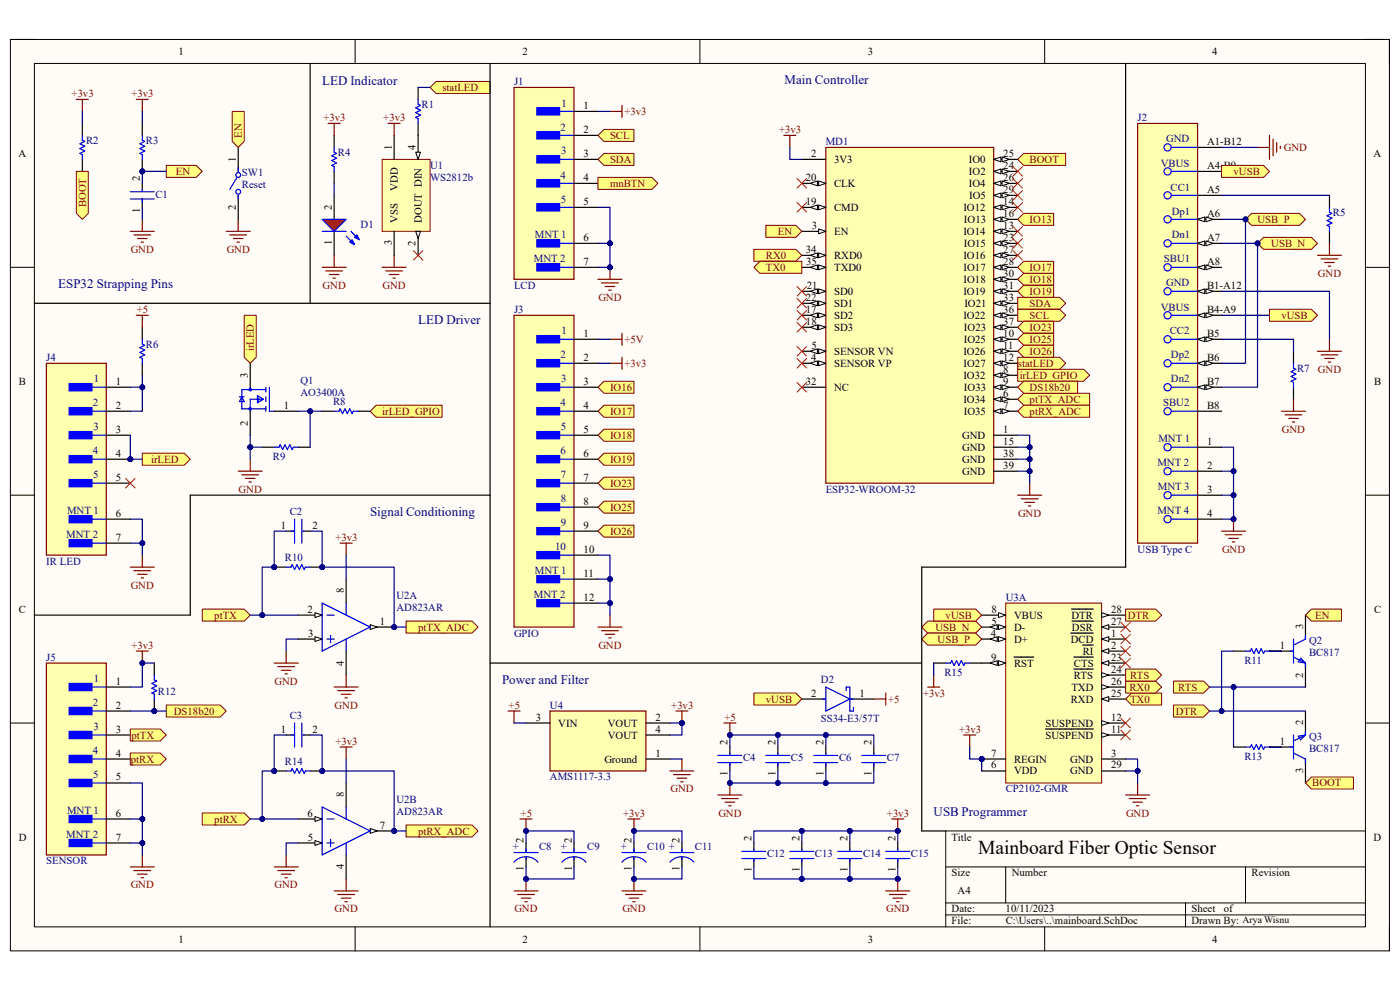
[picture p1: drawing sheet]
<svg xmlns="http://www.w3.org/2000/svg" width="297mm" height="210mm" viewBox="0 0 297 210" stroke-linecap="round" stroke-linejoin="round" font-family="sans-serif">
<defs><g id="words">
<text font-size="4.1" x="207.5" y="181.1">Mainboard Fiber Optic Sensor</text>
<g font-size="2.8" fill="#000080">
<text x="68.3" y="17.9">LED Indicator</text>
<text x="166.5" y="17.8">Main Controller</text>
<text x="12.4" y="61.2">ESP32 Strapping Pins</text>
<text x="88.7" y="68.8">LED Driver</text>
<text x="78.5" y="109.5">Signal Conditioning</text>
<text x="106.5" y="145.1">Power and Filter</text>
<text x="198.1" y="173.1">USB Programmer</text>
</g>
<g font-size="2.3">
<text x="37.9" y="11.7">1</text>
<text x="110.9" y="11.7">2</text>
<text x="184.1" y="11.7">3</text>
<text x="257.1" y="11.7">4</text>
<text x="123.8" y="23.1">1</text>
<text x="123.8" y="28.2">2</text>
<text x="3.9" y="33.3">A</text>
<text x="50" y="34.3" transform="rotate(-90 50 34.3)">1</text>
<text x="83.1" y="31.8" transform="rotate(-90 83.1 31.8)">1</text>
<text x="88.2" y="31.8" transform="rotate(-90 88.2 31.8)">4</text>
<text x="123.8" y="33.3">3</text>
<text x="172.1" y="33.3">2</text>
<text x="177" y="34.6">3V3</text>
<text x="205.5" y="34.6">IO0</text>
<text x="212.9" y="33.3">25</text>
<text x="212.9" y="35.9">24</text>
<text x="256.1" y="30.7">A1-B12</text>
<text x="256.1" y="35.9">A4-B9</text>
<text x="291.4" y="33.3">A</text>
<text x="29.7" y="38.4" transform="rotate(-90 29.7 38.4)">2</text>
<text x="84.4" y="40.5" transform="rotate(-90 84.4 40.5)">VDD</text>
<text x="123.8" y="38.4">4</text>
<text x="170.9" y="38.4">20</text>
<text x="177" y="39.7">CLK</text>
<text x="205.5" y="39.7">IO4</text>
<text x="205.6" y="37.1">IO2</text>
<text x="212.9" y="38.4">26</text>
<text x="212.9" y="40.9">29</text>
<text x="256.1" y="40.9">A5</text>
<text x="29.7" y="45.1" transform="rotate(-90 29.7 45.1)">1</text>
<text x="50" y="44.5" transform="rotate(-90 50 44.5)">2</text>
<text x="70.4" y="44.5" transform="rotate(-90 70.4 44.5)">2</text>
<text x="84.4" y="47.3" transform="rotate(-90 84.4 47.3)">VSS</text>
<text x="89.5" y="47.3" transform="rotate(-90 89.5 47.3)">DOUT DIN</text>
<text x="123.8" y="43.5">5</text>
<text x="170.9" y="43.5">19</text>
<text x="177" y="44.7">CMD</text>
<text x="204.4" y="44.7">IO12</text>
<text x="204.5" y="47.3">IO13</text>
<text x="205.6" y="42.2">IO5</text>
<text x="212.9" y="43.5">14</text>
<text x="212.9" y="46">16</text>
<text x="256.1" y="46">A6</text>
<text x="70.4" y="52" transform="rotate(-90 70.4 52)">1</text>
<text x="83.1" y="52.1" transform="rotate(-90 83.1 52.1)">3</text>
<text x="88.2" y="52.2" transform="rotate(-90 88.2 52.2)">2</text>
<text x="123.8" y="51.1">6</text>
<text x="170.9" y="53.6">34</text>
<text x="172.2" y="48.6">3</text>
<text x="177" y="49.8">EN</text>
<text x="204.4" y="49.8">IO14</text>
<text x="204.5" y="52.4">IO15</text>
<text x="212.9" y="48.6">13</text>
<text x="212.9" y="51.1">23</text>
<text x="212.9" y="53.6">27</text>
<text x="256.1" y="51.1">A7</text>
<text x="123.8" y="56.2">7</text>
<text x="171" y="56.2">35</text>
<text x="177" y="54.9">RXD0</text>
<text x="177" y="57.4">TXD0</text>
<text x="204.4" y="54.9">IO16</text>
<text x="204.4" y="57.4">IO17</text>
<text x="204.4" y="60">IO18</text>
<text x="212.9" y="56.2">28</text>
<text x="212.9" y="58.7">30</text>
<text x="256.1" y="56.2">A8</text>
<text x="170.9" y="63.8">22</text>
<text x="171.2" y="61.3">21</text>
<text x="177" y="62.6">SD0</text>
<text x="177" y="65.1">SD1</text>
<text x="204.4" y="62.6">IO19</text>
<text x="204.6" y="65.1">IO21</text>
<text x="212.9" y="61.3">31</text>
<text x="212.9" y="63.8">33</text>
<text x="256.1" y="61.3">B1-A12</text>
<text x="123.8" y="71.5">1</text>
<text x="170.9" y="66.4">17</text>
<text x="171" y="68.9">18</text>
<text x="177" y="67.6">SD2</text>
<text x="177" y="70.2">SD3</text>
<text x="204.4" y="67.6">IO22</text>
<text x="204.5" y="70.2">IO23</text>
<text x="212.9" y="66.4">36</text>
<text x="212.9" y="68.9">37</text>
<text x="212.9" y="71.5">10</text>
<text x="256.1" y="66.4">B4-A9</text>
<text x="256.1" y="71.5">B5</text>
<text x="123.8" y="76.5">2</text>
<text x="172.1" y="76.5">4</text>
<text x="172.2" y="74">5</text>
<text x="177" y="75.3">SENSOR VN</text>
<text x="177" y="77.8">SENSOR VP</text>
<text x="204.4" y="75.3">IO26</text>
<text x="204.4" y="77.8">IO27</text>
<text x="204.5" y="72.7">IO25</text>
<text x="212.9" y="74">11</text>
<text x="212.9" y="76.5">12</text>
<text x="256.1" y="76.5">B6</text>
<text x="4" y="81.6">B</text>
<text x="24.6" y="81.6">1</text>
<text x="52.6" y="80.1" transform="rotate(-90 52.6 80.1)">3</text>
<text x="123.8" y="81.6">3</text>
<text x="170.9" y="81.6">32</text>
<text x="177" y="82.9">NC</text>
<text x="204.4" y="80.3">IO32</text>
<text x="204.5" y="82.9">IO33</text>
<text x="212.9" y="79.1">8</text>
<text x="212.9" y="81.6">9</text>
<text x="256.1" y="81.6">B7</text>
<text x="291.5" y="81.6">B</text>
<text x="24.6" y="86.7">2</text>
<text x="60.2" y="86.7">1</text>
<text x="123.8" y="86.7">4</text>
<text x="204.4" y="85.4">IO34</text>
<text x="204.5" y="88">IO35</text>
<text x="212.9" y="84.2">6</text>
<text x="212.9" y="86.7">7</text>
<text x="256.1" y="86.7">B8</text>
<text x="24.6" y="91.8">3</text>
<text x="52.6" y="90.3" transform="rotate(-90 52.6 90.3)">2</text>
<text x="123.8" y="91.8">5</text>
<text x="204.1" y="93.1">GND</text>
<text x="204.1" y="95.6">GND</text>
<text x="212.9" y="91.8">1</text>
<text x="212.9" y="94.4">15</text>
<text x="256.1" y="94.4">1</text>
<text x="24.6" y="96.9">4</text>
<text x="24.6" y="102">5</text>
<text x="123.8" y="96.9">6</text>
<text x="123.8" y="102">7</text>
<text x="204.1" y="98.2">GND</text>
<text x="204.1" y="100.7">GND</text>
<text x="212.9" y="96.9">38</text>
<text x="212.9" y="99.4">39</text>
<text x="256.1" y="99.4">2</text>
<text x="123.8" y="107.1">8</text>
<text x="256.1" y="104.5">3</text>
<text x="24.6" y="109.6">6</text>
<text x="59.6" y="112.1">1</text>
<text x="66.3" y="112.1">2</text>
<text x="123.8" y="112.1">9</text>
<text x="256.1" y="109.6">4</text>
<text x="24.6" y="114.7">7</text>
<text x="123.8" y="117.3">10</text>
<text x="72.9" y="125.9" transform="rotate(-90 72.9 125.9)">8</text>
<text x="123.8" y="122.3">11</text>
<text x="4" y="130">C</text>
<text x="65.2" y="130">2</text>
<text x="123.8" y="127.4">12</text>
<text x="210.3" y="130">8</text>
<text x="215.1" y="131.2">VBUS</text>
<text x="227.3" y="131.2">DTR</text>
<text x="235.8" y="130">28</text>
<text x="291.5" y="130">C</text>
<text x="65.4" y="135">3</text>
<text x="80.6" y="132.5">1</text>
<text x="210.2" y="135">4</text>
<text x="210.3" y="132.5">5</text>
<text x="215.1" y="136.3">D+</text>
<text x="215.1" y="133.8">D-</text>
<text x="227.2" y="136.3">DCD</text>
<text x="227.4" y="133.8">DSR</text>
<text x="235.8" y="135">1</text>
<text x="235.8" y="137.6">2</text>
<text x="235.8" y="132.5">27</text>
<text x="271.5" y="137.6">1</text>
<text x="276.4" y="133.5" transform="rotate(-90 276.4 133.5)">3</text>
<text x="72.9" y="141.2" transform="rotate(-90 72.9 141.2)">4</text>
<text x="210.3" y="140.1">9</text>
<text x="215.1" y="141.4">RST</text>
<text x="227.8" y="141.4">CTS</text>
<text x="227.8" y="144">RTS</text>
<text x="229.7" y="138.9">RI</text>
<text x="235.8" y="140.1">23</text>
<text x="235.8" y="142.7">24</text>
<text x="276.4" y="143.8" transform="rotate(-90 276.4 143.8)">2</text>
<text x="24.6" y="145.2">1</text>
<text x="172.1" y="147.8">2</text>
<text x="182.3" y="147.8">1</text>
<text x="227.2" y="149.1">RXD</text>
<text x="227.3" y="146.5">TXD</text>
<text x="235.8" y="147.8">25</text>
<text x="235.8" y="145.2">26</text>
<text x="24.6" y="150.3">2</text>
<text x="24.6" y="155.4">3</text>
<text x="59.6" y="155.4">1</text>
<text x="66.3" y="155.4">2</text>
<text x="113.7" y="152.9">3</text>
<text x="118.4" y="154.1">VIN</text>
<text x="128.9" y="154.1">VOUT</text>
<text x="139.1" y="152.9">2</text>
<text x="139.1" y="155.4">4</text>
<text x="221.8" y="154.1">SUSPEND</text>
<text x="235.8" y="155.4">11</text>
<text x="235.8" y="152.9">12</text>
<text x="276.4" y="153.9" transform="rotate(-90 276.4 153.9)">2</text>
<text x="24.6" y="160.5">4</text>
<text x="128.2" y="161.8">Ground</text>
<text x="128.9" y="156.7">VOUT</text>
<text x="139.1" y="160.5">1</text>
<text x="154.3" y="157.9" transform="rotate(-90 154.3 157.9)">2</text>
<text x="164.5" y="157.9" transform="rotate(-90 164.5 157.9)">2</text>
<text x="174.7" y="157.9" transform="rotate(-90 174.7 157.9)">2</text>
<text x="184.9" y="157.9" transform="rotate(-90 184.9 157.9)">2</text>
<text x="210.3" y="160.5">7</text>
<text x="215.1" y="161.8">REGIN</text>
<text x="221.8" y="156.7">SUSPEND</text>
<text x="227" y="161.8">GND</text>
<text x="235.8" y="160.5">3</text>
<text x="271.5" y="157.9">1</text>
<text x="24.6" y="165.6">5</text>
<text x="154.3" y="164.7" transform="rotate(-90 154.3 164.7)">1</text>
<text x="164.5" y="164.7" transform="rotate(-90 164.5 164.7)">1</text>
<text x="174.7" y="164.7" transform="rotate(-90 174.7 164.7)">1</text>
<text x="184.9" y="164.7" transform="rotate(-90 184.9 164.7)">1</text>
<text x="210.3" y="163">6</text>
<text x="215.1" y="164.3">VDD</text>
<text x="227" y="164.3">GND</text>
<text x="235.8" y="163">29</text>
<text x="276.4" y="164" transform="rotate(-90 276.4 164)">3</text>
<text x="24.6" y="173.2">6</text>
<text x="65.2" y="173.2">6</text>
<text x="72.9" y="169.2" transform="rotate(-90 72.9 169.2)">8</text>
<text x="4" y="178.3">D</text>
<text x="24.6" y="178.3">7</text>
<text x="65.3" y="178.3">5</text>
<text x="80.6" y="175.8">7</text>
<text x="111.1" y="178.8" transform="rotate(-90 111.1 178.8)">2</text>
<text x="121.3" y="178.8" transform="rotate(-90 121.3 178.8)">2</text>
<text x="134" y="178.8" transform="rotate(-90 134 178.8)">2</text>
<text x="144.2" y="178.8" transform="rotate(-90 144.2 178.8)">2</text>
<text x="159.4" y="178.3" transform="rotate(-90 159.4 178.3)">2</text>
<text x="169.6" y="178.3" transform="rotate(-90 169.6 178.3)">2</text>
<text x="179.8" y="178.3" transform="rotate(-90 179.8 178.3)">2</text>
<text x="189.9" y="178.3" transform="rotate(-90 189.9 178.3)">2</text>
<text x="201.9" y="178.3">Title</text>
<text x="291.4" y="178.3">D</text>
<text x="72.9" y="184.4" transform="rotate(-90 72.9 184.4)">4</text>
<text x="111.1" y="184.8" transform="rotate(-90 111.1 184.8)">1</text>
<text x="121.3" y="184.8" transform="rotate(-90 121.3 184.8)">1</text>
<text x="134" y="184.8" transform="rotate(-90 134 184.8)">1</text>
<text x="144.2" y="184.8" transform="rotate(-90 144.2 184.8)">1</text>
<text x="159.4" y="185" transform="rotate(-90 159.4 185)">1</text>
<text x="169.6" y="185" transform="rotate(-90 169.6 185)">1</text>
<text x="179.8" y="185" transform="rotate(-90 179.8 185)">1</text>
<text x="189.9" y="185" transform="rotate(-90 189.9 185)">1</text>
<text x="201.9" y="185.9">Size</text>
<text x="214.6" y="185.9">Number</text>
<text x="265.5" y="185.9">Revision</text>
<text x="203.2" y="189.7">A4</text>
<text x="201.9" y="193.5">Date:</text>
<text x="201.9" y="196.1">File:</text>
<text x="213.3" y="193.5">10/11/2023</text>
<text x="213.4" y="196.1">C:\Users\..\mainboard.SchDoc</text>
<text x="252.8" y="193.5">Sheet</text>
<text x="252.8" y="196.1">Drawn By: Arya Wisnu</text>
<text x="259.6" y="193.5">of</text>
<text x="37.9" y="199.9">1</text>
<text x="110.9" y="199.9">2</text>
<text x="184.1" y="199.9">3</text>
<text x="257.1" y="199.9">4</text>
</g>
<g font-size="2.3" fill="#800000">
<text x="15.2" y="20.6">+3v3</text>
<text x="27.9" y="20.6">+3v3</text>
<text x="93.9" y="19.3">statLED</text>
<text x="51.3" y="29.2" transform="rotate(-90 51.3 29.2)">EN</text>
<text x="68.6" y="25.7">+3v3</text>
<text x="81.3" y="25.7">+3v3</text>
<text x="129.4" y="29.5">SCL</text>
<text x="132.5" y="24.4">+3v3</text>
<text x="165.3" y="28.2">+3v3</text>
<text x="129.4" y="34.6">SDA</text>
<text x="218.4" y="34.6">BOOT</text>
<text x="272.4" y="32">GND</text>
<text x="37.3" y="37.1">EN</text>
<text x="129.4" y="39.7">mnBTN</text>
<text x="261.7" y="37.1">vUSB</text>
<text x="18.2" y="44" transform="rotate(-90 18.2 44)">BOOT</text>
<text x="218.4" y="47.3">IO13</text>
<text x="266.8" y="47.3">USB_P</text>
<text x="27.7" y="53.6">GND</text>
<text x="48.1" y="53.6">GND</text>
<text x="165" y="49.8">EN</text>
<text x="269.7" y="52.4">USB_N</text>
<text x="162.5" y="54.9">RX0</text>
<text x="162.5" y="57.4">TX0</text>
<text x="218.4" y="57.4">IO17</text>
<text x="218.4" y="60">IO18</text>
<text x="279.6" y="58.7">GND</text>
<text x="68.5" y="61.3">GND</text>
<text x="81.2" y="61.3">GND</text>
<text x="127" y="63.8">GND</text>
<text x="218.4" y="65.1">SDA</text>
<text x="218.4" y="62.6">IO19</text>
<text x="29" y="66.4">+5</text>
<text x="218.4" y="67.6">SCL</text>
<text x="218.4" y="70.2">IO23</text>
<text x="271.9" y="67.6">vUSB</text>
<text x="53.8" y="74.5" transform="rotate(-90 53.8 74.5)">irLED</text>
<text x="132.5" y="72.7">+5V</text>
<text x="132.5" y="77.8">+3v3</text>
<text x="215.9" y="77.8">statLED</text>
<text x="218.4" y="72.7">IO25</text>
<text x="218.4" y="75.3">IO26</text>
<text x="129.4" y="82.9">IO16</text>
<text x="216.3" y="80.3">irLED_GPIO</text>
<text x="218.4" y="82.9">DS18b20</text>
<text x="279.6" y="79.1">GND</text>
<text x="81.1" y="88">irLED_GPIO</text>
<text x="129.4" y="88">IO17</text>
<text x="218.4" y="85.4">ptTX_ADC</text>
<text x="218.4" y="88">ptRX_ADC</text>
<text x="129.4" y="93.1">IO18</text>
<text x="271.9" y="91.8">GND</text>
<text x="32" y="98.2">irLED</text>
<text x="129.4" y="98.2">IO19</text>
<text x="50.6" y="104.5">GND</text>
<text x="129.4" y="103.3">IO23</text>
<text x="129.4" y="108.3">IO25</text>
<text x="129.4" y="113.4">IO26</text>
<text x="216" y="109.6">GND</text>
<text x="71.2" y="114.7">+3v3</text>
<text x="259.2" y="117.3">GND</text>
<text x="27.7" y="124.9">GND</text>
<text x="45.5" y="131.2">ptTX</text>
<text x="200.6" y="131.2">vUSB</text>
<text x="239.3" y="131.2">DTR</text>
<text x="279" y="131.2">EN</text>
<text x="27.9" y="137.6">+3v3</text>
<text x="88.7" y="133.8">ptTX_ADC</text>
<text x="127" y="137.6">GND</text>
<text x="198.5" y="133.8">USB_N</text>
<text x="198.9" y="136.3">USB_P</text>
<text x="239.8" y="144">RTS</text>
<text x="58.3" y="145.2">GND</text>
<text x="162.5" y="149.1">vUSB</text>
<text x="188.4" y="149.1">+5</text>
<text x="195.8" y="147.8">+3v3</text>
<text x="239.6" y="146.5">RX0</text>
<text x="239.7" y="149.1">TX0</text>
<text x="250" y="146.5">RTS</text>
<text x="36.9" y="151.6">DS18b20</text>
<text x="71" y="150.3">GND</text>
<text x="107.9" y="150.3">+5</text>
<text x="142.4" y="150.3">+3v3</text>
<text x="153.7" y="152.9">+5</text>
<text x="203.5" y="155.4">+3v3</text>
<text x="249.4" y="151.6">DTR</text>
<text x="27.8" y="161.8">ptRX</text>
<text x="27.9" y="156.7">ptTX</text>
<text x="71.2" y="157.9">+3v3</text>
<text x="278.4" y="166.8">BOOT</text>
<text x="110.4" y="173.2">+5</text>
<text x="132.2" y="173.2">+3v3</text>
<text x="142.2" y="168.1">GND</text>
<text x="152.4" y="173.2">GND</text>
<text x="188.2" y="173.2">+3v3</text>
<text x="238.9" y="173.2">GND</text>
<text x="45.5" y="174.5">ptRX</text>
<text x="88.7" y="177">ptRX_ADC</text>
<text x="27.7" y="188.5">GND</text>
<text x="58.3" y="188.5">GND</text>
<text x="71" y="193.5">GND</text>
<text x="109.1" y="193.5">GND</text>
<text x="132" y="193.5">GND</text>
<text x="188" y="193.5">GND</text>
</g>
<g font-size="2.3" fill="#000080">
<text x="89.5" y="22.9">R1</text>
<text x="109.1" y="18">J1</text>
<text x="119.1" y="22.6">1</text>
<text x="118.9" y="27.7">2</text>
<text x="241.3" y="25.7">J2</text>
<text x="18.2" y="30.5">R2</text>
<text x="30.9" y="30.5">R3</text>
<text x="71.7" y="33">R4</text>
<text x="91.2" y="35.9">U1</text>
<text x="119" y="32.8">3</text>
<text x="175.2" y="30.7">MD1</text>
<text x="246.3" y="35.3">VBUS</text>
<text x="247.4" y="30.2">GND</text>
<text x="33" y="42">C1</text>
<text x="51.3" y="37.4">SW1</text>
<text x="51.3" y="39.9">Reset</text>
<text x="91.2" y="38.4">WS2812b</text>
<text x="118.9" y="37.9">4</text>
<text x="248.3" y="40.4">CC1</text>
<text x="119" y="43">5</text>
<text x="248.6" y="45.5">Dp1</text>
<text x="282.8" y="45.8">R5</text>
<text x="76.5" y="48.3">D1</text>
<text x="113.5" y="50.6">MNT 1</text>
<text x="248.6" y="50.6">Dn1</text>
<text x="113.2" y="55.7">MNT 2</text>
<text x="246.9" y="55.7">SBU1</text>
<text x="109.1" y="61.3">LCD</text>
<text x="246.3" y="65.9">VBUS</text>
<text x="247.4" y="60.7">GND</text>
<text x="109.1" y="66.4">J3</text>
<text x="119.1" y="71">1</text>
<text x="248.2" y="71">CC2</text>
<text x="9.8" y="76.5">J4</text>
<text x="30.9" y="73.7">R6</text>
<text x="118.9" y="76">2</text>
<text x="248.4" y="76">Dp2</text>
<text x="19.9" y="81.1">1</text>
<text x="63.8" y="81.4">Q1</text>
<text x="63.8" y="83.9">AO3400A</text>
<text x="119" y="81.1">3</text>
<text x="248.4" y="81.1">Dn2</text>
<text x="275.2" y="78.8">R7</text>
<text x="19.7" y="86.2">2</text>
<text x="70.7" y="85.9">R8</text>
<text x="118.9" y="86.2">4</text>
<text x="246.8" y="86.2">SBU2</text>
<text x="19.8" y="91.3">3</text>
<text x="119" y="91.3">5</text>
<text x="245.7" y="93.9">MNT 1</text>
<text x="19.7" y="96.4">4</text>
<text x="19.8" y="101.5">5</text>
<text x="57.9" y="97.7">R9</text>
<text x="118.9" y="96.4">6</text>
<text x="119" y="101.5">7</text>
<text x="245.5" y="98.9">MNT 2</text>
<text x="119" y="106.6">8</text>
<text x="175.2" y="104.5">ESP32-WROOM-32</text>
<text x="245.6" y="104">MNT 3</text>
<text x="14.2" y="109.1">MNT 1</text>
<text x="61.5" y="109.3">C2</text>
<text x="119" y="111.6">9</text>
<text x="245.5" y="109.1">MNT 4</text>
<text x="9.8" y="119.8">IR LED</text>
<text x="14.1" y="114.2">MNT 2</text>
<text x="60.5" y="119">R10</text>
<text x="117.8" y="116.8">10</text>
<text x="241.3" y="117.3">USB Type C</text>
<text x="113.5" y="121.8">MNT 1</text>
<text x="84.1" y="127.2">U2A</text>
<text x="84.1" y="129.7">AD823AR</text>
<text x="113.2" y="126.9">MNT 2</text>
<text x="213.4" y="127.4">U3A</text>
<text x="109.1" y="135">GPIO</text>
<text x="277.7" y="136.6">Q2</text>
<text x="9.8" y="140.1">J5</text>
<text x="200.4" y="143.5">R15</text>
<text x="264" y="140.9">R11</text>
<text x="277.7" y="139.1">BC817</text>
<text x="19.7" y="149.8">2</text>
<text x="19.9" y="144.7">1</text>
<text x="33.5" y="147.5">R12</text>
<text x="174.2" y="145">D2</text>
<text x="19.8" y="154.9">3</text>
<text x="61.5" y="152.6">C3</text>
<text x="116.7" y="150.3">U4</text>
<text x="174.2" y="153.1">SS34-E3/57T</text>
<text x="19.7" y="160">4</text>
<text x="157.6" y="161.5">C4</text>
<text x="167.8" y="161.5">C5</text>
<text x="178" y="161.5">C6</text>
<text x="188.2" y="161.5">C7</text>
<text x="264" y="161.2">R13</text>
<text x="277.7" y="156.9">Q3</text>
<text x="277.7" y="159.5">BC817</text>
<text x="19.8" y="165.1">5</text>
<text x="60.5" y="162.3">R14</text>
<text x="116.7" y="165.6">AMS1117-3.3</text>
<text x="14.2" y="172.7">MNT 1</text>
<text x="84.1" y="170.4">U2B</text>
<text x="84.1" y="173">AD823AR</text>
<text x="213.4" y="168.1">CP2102-GMR</text>
<text x="14.1" y="177.8">MNT 2</text>
<text x="9.8" y="183.4">SENSOR</text>
<text x="108.8" y="180.3">+</text>
<text x="114.4" y="180.3">C8</text>
<text x="119" y="180.3">+</text>
<text x="124.6" y="180.3">C9</text>
<text x="131.7" y="180.3">+</text>
<text x="137.3" y="180.3">C10 +</text>
<text x="147.4" y="180.3">C11</text>
<text x="162.7" y="181.9">C12</text>
<text x="172.9" y="181.9">C13</text>
<text x="183.1" y="181.9">C14</text>
<text x="193.3" y="181.9">C15</text>
</g>
</g></defs>
<path d="M2.2 8.4h292.6v193.3h-292.6z" fill-rule="evenodd" fill="#fffcf8"/>
<path d="M2.2 8.4h292.6v193.3h-292.6z" fill="none" stroke="#000" stroke-width=".21"/>
<path d="M7.3 13.5h282.4v183.1h-282.4z" fill-rule="evenodd" fill="#fffcf8"/>
<g fill="none" stroke="#000" stroke-width=".21">
<path d="M2.2 8.4h5.1M7.3 13.5h282.4v183.1h-282.4zM75.3 8.4v5.1M148.5 8.4v5.1M221.6 8.4v5.1M289.7 8.4h5.1v5.1M2.2 56.7h5.1M289.7 56.7h5.1M2.2 105h5.1M289.7 105.1h5.1M2.2 153.4h5.1M289.7 153.4h5.1"/>
<path d="M289.7 176.3h-89.1v20.3M75.3 196.6v5.1M148.5 196.6v5.1M200.6 183.9h89.1M200.6 191.5h89.1M200.6 194.1h89.1M213.4 183.9v7.6M221.6 196.6v5.1M251.5 191.5v5.1M264.2 183.9v7.6M294.8 196.6v5.1"/>
</g>
<path d="M175.2 31.3h35.6v71.2h-35.6z" fill-rule="evenodd" fill="#ffffb0"/>
<path d="M175.2 31.3h35.6v71.2h-35.6z" fill="none" stroke="#800000" stroke-width=".25"/>
<path d="M170.1 33.8h5.1M170.1 74.5h5.1" fill="none" stroke="#000" stroke-width=".25"/>
<path d="M173.7 74l1.5 .5-1.5 .5z" fill="#f8fcff"/>
<path d="M173.7 74l1.5 .5-1.5 .5z" fill="none" stroke="#000" stroke-width=".21"/>
<path d="M171.9 74.5l1.5-.5v1z" fill="#f8fcff"/>
<path d="M171.9 74.5l1.5-.5v1z" fill="none" stroke="#000" stroke-width=".21"/>
<path d="M170.1 77.1h5.1" fill="none" stroke="#000" stroke-width=".25"/>
<path d="M173.7 76.6l1.5 .5-1.5 .5z" fill="#f8fcff"/>
<path d="M173.7 76.6l1.5 .5-1.5 .5z" fill="none" stroke="#000" stroke-width=".21"/>
<path d="M171.9 77.1l1.5-.5v1z" fill="#f8fcff"/>
<path d="M171.9 77.1l1.5-.5v1z" fill="none" stroke="#000" stroke-width=".21"/>
<path d="M210.8 33.8h5.1" fill="none" stroke="#000" stroke-width=".25"/>
<path d="M210.8 33.8l1.5-.5v1z" fill="#f8fcff"/>
<path d="M210.8 33.8l1.5-.5v1z" fill="none" stroke="#000" stroke-width=".21"/>
<path d="M212.6 33.3l1.5 .5-1.5 .5z" fill="#f8fcff"/>
<path d="M212.6 33.3l1.5 .5-1.5 .5z" fill="none" stroke="#000" stroke-width=".21"/>
<path d="M210.8 36.4h5.1" fill="none" stroke="#000" stroke-width=".25"/>
<path d="M210.8 36.4l1.5-.6v1.1z" fill="#f8fcff"/>
<path d="M210.8 36.4l1.5-.6v1.1z" fill="none" stroke="#000" stroke-width=".21"/>
<path d="M212.6 35.8l1.5 .6-1.5 .5z" fill="#f8fcff"/>
<path d="M212.6 35.8l1.5 .6-1.5 .5z" fill="none" stroke="#000" stroke-width=".21"/>
<path d="M210.8 38.9h5.1" fill="none" stroke="#000" stroke-width=".25"/>
<path d="M210.8 38.9l1.5-.5v1z" fill="#f8fcff"/>
<path d="M210.8 38.9l1.5-.5v1z" fill="none" stroke="#000" stroke-width=".21"/>
<path d="M212.6 38.4l1.5 .5-1.5 .5z" fill="#f8fcff"/>
<path d="M212.6 38.4l1.5 .5-1.5 .5z" fill="none" stroke="#000" stroke-width=".21"/>
<path d="M210.8 41.4h5.1" fill="none" stroke="#000" stroke-width=".25"/>
<path d="M210.8 41.4l1.5-.5v1.1z" fill="#f8fcff"/>
<path d="M210.8 41.4l1.5-.5v1.1z" fill="none" stroke="#000" stroke-width=".21"/>
<path d="M212.6 40.9l1.5 .5-1.5 .6z" fill="#f8fcff"/>
<path d="M212.6 40.9l1.5 .5-1.5 .6z" fill="none" stroke="#000" stroke-width=".21"/>
<path d="M210.8 44h5.1" fill="none" stroke="#000" stroke-width=".25"/>
<path d="M210.8 44l1.5-.5v1z" fill="#f8fcff"/>
<path d="M210.8 44l1.5-.5v1z" fill="none" stroke="#000" stroke-width=".21"/>
<path d="M212.6 43.5l1.5 .5-1.5 .5z" fill="#f8fcff"/>
<path d="M212.6 43.5l1.5 .5-1.5 .5z" fill="none" stroke="#000" stroke-width=".21"/>
<path d="M210.8 46.5h5.1" fill="none" stroke="#000" stroke-width=".25"/>
<path d="M210.8 46.5l1.5-.5v1z" fill="#f8fcff"/>
<path d="M210.8 46.5l1.5-.5v1z" fill="none" stroke="#000" stroke-width=".21"/>
<path d="M212.6 46l1.5 .5-1.5 .5z" fill="#f8fcff"/>
<path d="M212.6 46l1.5 .5-1.5 .5z" fill="none" stroke="#000" stroke-width=".21"/>
<path d="M210.8 49.1h5.1" fill="none" stroke="#000" stroke-width=".25"/>
<path d="M210.8 49.1l1.5-.5v1z" fill="#f8fcff"/>
<path d="M210.8 49.1l1.5-.5v1z" fill="none" stroke="#000" stroke-width=".21"/>
<path d="M212.6 48.6l1.5 .5-1.5 .5z" fill="#f8fcff"/>
<path d="M212.6 48.6l1.5 .5-1.5 .5z" fill="none" stroke="#000" stroke-width=".21"/>
<path d="M210.8 51.6h5.1" fill="none" stroke="#000" stroke-width=".25"/>
<path d="M210.8 51.6l1.5-.5v1z" fill="#f8fcff"/>
<path d="M210.8 51.6l1.5-.5v1z" fill="none" stroke="#000" stroke-width=".21"/>
<path d="M212.6 51.1l1.5 .5-1.5 .5z" fill="#f8fcff"/>
<path d="M212.6 51.1l1.5 .5-1.5 .5z" fill="none" stroke="#000" stroke-width=".21"/>
<path d="M210.8 54.2h5.1" fill="none" stroke="#000" stroke-width=".25"/>
<path d="M210.8 54.2l1.5-.5v1z" fill="#f8fcff"/>
<path d="M210.8 54.2l1.5-.5v1z" fill="none" stroke="#000" stroke-width=".21"/>
<path d="M212.6 53.7l1.5 .5-1.5 .5z" fill="#f8fcff"/>
<path d="M212.6 53.7l1.5 .5-1.5 .5z" fill="none" stroke="#000" stroke-width=".21"/>
<path d="M210.8 56.7h5.1" fill="none" stroke="#000" stroke-width=".25"/>
<path d="M210.8 56.7l1.5-.5v1z" fill="#f8fcff"/>
<path d="M210.8 56.7l1.5-.5v1z" fill="none" stroke="#000" stroke-width=".21"/>
<path d="M212.6 56.2l1.5 .5-1.5 .5z" fill="#f8fcff"/>
<path d="M212.6 56.2l1.5 .5-1.5 .5z" fill="none" stroke="#000" stroke-width=".21"/>
<path d="M210.8 59.3h5.1" fill="none" stroke="#000" stroke-width=".25"/>
<path d="M210.8 59.3l1.5-.6v1.1z" fill="#f8fcff"/>
<path d="M210.8 59.3l1.5-.6v1.1z" fill="none" stroke="#000" stroke-width=".21"/>
<path d="M212.6 58.7l1.5 .6-1.5 .5z" fill="#f8fcff"/>
<path d="M212.6 58.7l1.5 .6-1.5 .5z" fill="none" stroke="#000" stroke-width=".21"/>
<path d="M210.8 61.8h5.1" fill="none" stroke="#000" stroke-width=".25"/>
<path d="M210.8 61.8l1.5-.5v1z" fill="#f8fcff"/>
<path d="M210.8 61.8l1.5-.5v1z" fill="none" stroke="#000" stroke-width=".21"/>
<path d="M212.6 61.3l1.5 .5-1.5 .5z" fill="#f8fcff"/>
<path d="M212.6 61.3l1.5 .5-1.5 .5z" fill="none" stroke="#000" stroke-width=".21"/>
<path d="M210.8 64.3h5.1" fill="none" stroke="#000" stroke-width=".25"/>
<path d="M210.8 64.3l1.5-.5v1.1z" fill="#f8fcff"/>
<path d="M210.8 64.3l1.5-.5v1.1z" fill="none" stroke="#000" stroke-width=".21"/>
<path d="M212.6 63.8l1.5 .5-1.5 .6z" fill="#f8fcff"/>
<path d="M212.6 63.8l1.5 .5-1.5 .6z" fill="none" stroke="#000" stroke-width=".21"/>
<path d="M210.8 66.9h5.1" fill="none" stroke="#000" stroke-width=".25"/>
<path d="M210.8 66.9l1.5-.5v1z" fill="#f8fcff"/>
<path d="M210.8 66.9l1.5-.5v1z" fill="none" stroke="#000" stroke-width=".21"/>
<path d="M212.6 66.4l1.5 .5-1.5 .5z" fill="#f8fcff"/>
<path d="M212.6 66.4l1.5 .5-1.5 .5z" fill="none" stroke="#000" stroke-width=".21"/>
<path d="M210.8 69.4h5.1" fill="none" stroke="#000" stroke-width=".25"/>
<path d="M210.8 69.4l1.5-.5v1z" fill="#f8fcff"/>
<path d="M210.8 69.4l1.5-.5v1z" fill="none" stroke="#000" stroke-width=".21"/>
<path d="M212.6 68.9l1.5 .5-1.5 .5z" fill="#f8fcff"/>
<path d="M212.6 68.9l1.5 .5-1.5 .5z" fill="none" stroke="#000" stroke-width=".21"/>
<path d="M210.8 72h5.1" fill="none" stroke="#000" stroke-width=".25"/>
<path d="M210.8 72l1.5-.5v1z" fill="#f8fcff"/>
<path d="M210.8 72l1.5-.5v1z" fill="none" stroke="#000" stroke-width=".21"/>
<path d="M212.6 71.5l1.5 .5-1.5 .5z" fill="#f8fcff"/>
<path d="M212.6 71.5l1.5 .5-1.5 .5z" fill="none" stroke="#000" stroke-width=".21"/>
<path d="M210.8 74.5h5.1" fill="none" stroke="#000" stroke-width=".25"/>
<path d="M210.8 74.5l1.5-.5v1z" fill="#f8fcff"/>
<path d="M210.8 74.5l1.5-.5v1z" fill="none" stroke="#000" stroke-width=".21"/>
<path d="M212.6 74l1.5 .5-1.5 .5z" fill="#f8fcff"/>
<path d="M212.6 74l1.5 .5-1.5 .5z" fill="none" stroke="#000" stroke-width=".21"/>
<path d="M210.8 77.1h5.1" fill="none" stroke="#000" stroke-width=".25"/>
<path d="M210.8 77.1l1.5-.5v1z" fill="#f8fcff"/>
<path d="M210.8 77.1l1.5-.5v1z" fill="none" stroke="#000" stroke-width=".21"/>
<path d="M212.6 76.6l1.5 .5-1.5 .5z" fill="#f8fcff"/>
<path d="M212.6 76.6l1.5 .5-1.5 .5z" fill="none" stroke="#000" stroke-width=".21"/>
<path d="M210.8 79.6h5.1" fill="none" stroke="#000" stroke-width=".25"/>
<path d="M210.8 79.6l1.5-.5v1z" fill="#f8fcff"/>
<path d="M210.8 79.6l1.5-.5v1z" fill="none" stroke="#000" stroke-width=".21"/>
<path d="M212.6 79.1l1.5 .5-1.5 .5z" fill="#f8fcff"/>
<path d="M212.6 79.1l1.5 .5-1.5 .5z" fill="none" stroke="#000" stroke-width=".21"/>
<path d="M210.8 82.1h5.1" fill="none" stroke="#000" stroke-width=".25"/>
<path d="M210.8 82.1l1.5-.5v1.1z" fill="#f8fcff"/>
<path d="M210.8 82.1l1.5-.5v1.1z" fill="none" stroke="#000" stroke-width=".21"/>
<path d="M212.6 81.6l1.5 .5-1.5 .6z" fill="#f8fcff"/>
<path d="M212.6 81.6l1.5 .5-1.5 .6z" fill="none" stroke="#000" stroke-width=".21"/>
<path d="M210.8 84.7h5.1" fill="none" stroke="#000" stroke-width=".25"/>
<path d="M210.8 84.7l1.5-.5v1z" fill="#f8fcff"/>
<path d="M210.8 84.7l1.5-.5v1z" fill="none" stroke="#000" stroke-width=".21"/>
<path d="M212.6 84.2l1.5 .5-1.5 .5z" fill="#f8fcff"/>
<path d="M212.6 84.2l1.5 .5-1.5 .5z" fill="none" stroke="#000" stroke-width=".21"/>
<path d="M210.8 87.2h5.1" fill="none" stroke="#000" stroke-width=".25"/>
<path d="M210.8 87.2l1.5-.5v1z" fill="#f8fcff"/>
<path d="M210.8 87.2l1.5-.5v1z" fill="none" stroke="#000" stroke-width=".21"/>
<path d="M212.6 86.7l1.5 .5-1.5 .5z" fill="#f8fcff"/>
<path d="M212.6 86.7l1.5 .5-1.5 .5z" fill="none" stroke="#000" stroke-width=".21"/>
<path d="M170.1 38.9h5.1" fill="none" stroke="#000" stroke-width=".25"/>
<path d="M173.7 38.4l1.5 .5-1.5 .5z" fill="#f8fcff"/>
<path d="M173.7 38.4l1.5 .5-1.5 .5z" fill="none" stroke="#000" stroke-width=".21"/>
<path d="M171.9 38.9l1.5-.5v1z" fill="#f8fcff"/>
<path d="M171.9 38.9l1.5-.5v1z" fill="none" stroke="#000" stroke-width=".21"/>
<path d="M170.1 44h5.1" fill="none" stroke="#000" stroke-width=".25"/>
<path d="M173.7 43.5l1.5 .5-1.5 .5z" fill="#f8fcff"/>
<path d="M173.7 43.5l1.5 .5-1.5 .5z" fill="none" stroke="#000" stroke-width=".21"/>
<path d="M171.9 44l1.5-.5v1z" fill="#f8fcff"/>
<path d="M171.9 44l1.5-.5v1z" fill="none" stroke="#000" stroke-width=".21"/>
<path d="M170.1 49.1h5.1" fill="none" stroke="#000" stroke-width=".25"/>
<path d="M173.7 48.6l1.5 .5-1.5 .5z" fill="#f8fcff"/>
<path d="M173.7 48.6l1.5 .5-1.5 .5z" fill="none" stroke="#000" stroke-width=".21"/>
<path d="M170.1 54.2h5.1M170.1 82.1h5.1" fill="none" stroke="#000" stroke-width=".25"/>
<path d="M173.7 53.7l1.5 .5-1.5 .5z" fill="#f8fcff"/>
<path d="M173.7 53.7l1.5 .5-1.5 .5z" fill="none" stroke="#000" stroke-width=".21"/>
<path d="M171.9 54.2l1.5-.5v1z" fill="#f8fcff"/>
<path d="M171.9 54.2l1.5-.5v1z" fill="none" stroke="#000" stroke-width=".21"/>
<path d="M170.1 56.7h5.1" fill="none" stroke="#000" stroke-width=".25"/>
<path d="M173.7 56.2l1.5 .5-1.5 .5z" fill="#f8fcff"/>
<path d="M173.7 56.2l1.5 .5-1.5 .5z" fill="none" stroke="#000" stroke-width=".21"/>
<path d="M171.9 56.7l1.5-.5v1z" fill="#f8fcff"/>
<path d="M171.9 56.7l1.5-.5v1z" fill="none" stroke="#000" stroke-width=".21"/>
<path d="M170.1 61.8h5.1" fill="none" stroke="#000" stroke-width=".25"/>
<path d="M173.7 61.3l1.5 .5-1.5 .5z" fill="#f8fcff"/>
<path d="M173.7 61.3l1.5 .5-1.5 .5z" fill="none" stroke="#000" stroke-width=".21"/>
<path d="M171.9 61.8l1.5-.5v1z" fill="#f8fcff"/>
<path d="M171.9 61.8l1.5-.5v1z" fill="none" stroke="#000" stroke-width=".21"/>
<path d="M170.1 64.3h5.1" fill="none" stroke="#000" stroke-width=".25"/>
<path d="M173.7 63.8l1.5 .5-1.5 .6z" fill="#f8fcff"/>
<path d="M173.7 63.8l1.5 .5-1.5 .6z" fill="none" stroke="#000" stroke-width=".21"/>
<path d="M171.9 64.3l1.5-.5v1.1z" fill="#f8fcff"/>
<path d="M171.9 64.3l1.5-.5v1.1z" fill="none" stroke="#000" stroke-width=".21"/>
<path d="M170.1 66.9h5.1" fill="none" stroke="#000" stroke-width=".25"/>
<path d="M173.7 66.4l1.5 .5-1.5 .5z" fill="#f8fcff"/>
<path d="M173.7 66.4l1.5 .5-1.5 .5z" fill="none" stroke="#000" stroke-width=".21"/>
<path d="M171.9 66.9l1.5-.5v1z" fill="#f8fcff"/>
<path d="M171.9 66.9l1.5-.5v1z" fill="none" stroke="#000" stroke-width=".21"/>
<path d="M170.1 69.4h5.1" fill="none" stroke="#000" stroke-width=".25"/>
<path d="M173.7 68.9l1.5 .5-1.5 .5z" fill="#f8fcff"/>
<path d="M173.7 68.9l1.5 .5-1.5 .5z" fill="none" stroke="#000" stroke-width=".21"/>
<path d="M171.9 69.4l1.5-.5v1z" fill="#f8fcff"/>
<path d="M171.9 69.4l1.5-.5v1z" fill="none" stroke="#000" stroke-width=".21"/>
<path d="M210.8 92.3h5.1M210.8 94.9h5.1M210.8 97.4h5.1M210.8 100h5.1" fill="none" stroke="#000" stroke-width=".25"/>
<circle cx="83.6" cy="133" r=".51" fill="#000080"/>
<circle cx="83.6" cy="133" r=".51" fill="none" stroke="#000080" stroke-width=".21"/>
<path d="M78.5 133h5.1" fill="none" stroke="#000" stroke-width=".25"/>
<path d="M78.5 132.5l1.6 .5-1.6 .5z" fill="#f8fcff"/>
<path d="M78.5 132.5l1.6 .5-1.6 .5z" fill="none" stroke="#000" stroke-width=".21"/>
<circle cx="83.6" cy="133" r=".51" fill="#000080"/>
<circle cx="83.6" cy="133" r=".51" fill="none" stroke="#000080" stroke-width=".21"/>
<path d="M63.3 130.5h5" fill="none" stroke="#000" stroke-width=".25"/>
<path d="M66.8 130l1.5 .5-1.5 .5z" fill="#f8fcff"/>
<path d="M66.8 130l1.5 .5-1.5 .5z" fill="none" stroke="#000" stroke-width=".21"/>
<path d="M63.3 135.6h5" fill="none" stroke="#000" stroke-width=".25"/>
<path d="M66.8 135.1l1.5 .5-1.5 .5z" fill="#f8fcff"/>
<path d="M66.8 135.1l1.5 .5-1.5 .5z" fill="none" stroke="#000" stroke-width=".21"/>
<path d="M68.3 127.9l10.2 5.1-10.2 5.1zM69.4 130.5h1.5M69.4 135.6h1.5M70.1 134.8v1.5M73.4 127.9v2.6M73.4 135.6v2.5" fill="none" stroke="#00f" stroke-width=".25"/>
<path d="M73.4 122.9v5M73.4 138.1v5.1" fill="none" stroke="#000" stroke-width=".25"/>
<circle cx="83.6" cy="176.3" r=".51" fill="#000080"/>
<circle cx="83.6" cy="176.3" r=".51" fill="none" stroke="#000080" stroke-width=".21"/>
<path d="M63.3 178.8h5" fill="none" stroke="#000" stroke-width=".25"/>
<path d="M66.8 178.3l1.5 .5-1.5 .5z" fill="#f8fcff"/>
<path d="M66.8 178.3l1.5 .5-1.5 .5z" fill="none" stroke="#000" stroke-width=".21"/>
<path d="M63.3 173.7h5" fill="none" stroke="#000" stroke-width=".25"/>
<path d="M66.8 173.2l1.5 .5-1.5 .5z" fill="#f8fcff"/>
<path d="M66.8 173.2l1.5 .5-1.5 .5z" fill="none" stroke="#000" stroke-width=".21"/>
<path d="M78.5 176.3h5.1" fill="none" stroke="#000" stroke-width=".25"/>
<path d="M78.5 175.8l1.6 .5-1.6 .5z" fill="#f8fcff"/>
<path d="M78.5 175.8l1.6 .5-1.6 .5z" fill="none" stroke="#000" stroke-width=".21"/>
<circle cx="83.6" cy="176.3" r=".51" fill="#000080"/>
<circle cx="83.6" cy="176.3" r=".51" fill="none" stroke="#000080" stroke-width=".21"/>
<path d="M68.3 171.2l10.2 5.1-10.2 5.1zM69.4 173.7h1.5M69.4 178.8h1.5M70.1 178.1v1.5M73.4 171.2v2.5M73.4 178.8v2.6" fill="none" stroke="#00f" stroke-width=".25"/>
<path d="M73.4 166.1v5.1M73.4 181.4v5.1" fill="none" stroke="#000" stroke-width=".25"/>
<circle cx="68.3" cy="163.6" r=".51" fill="#000080"/>
<circle cx="68.3" cy="163.6" r=".51" fill="none" stroke="#000080" stroke-width=".21"/>
<circle cx="58.2" cy="163.6" r=".51" fill="#000080"/>
<circle cx="58.2" cy="163.6" r=".51" fill="none" stroke="#000080" stroke-width=".21"/>
<path d="M65.8 163.6h2.5" fill="none" stroke="#000" stroke-width=".25"/>
<circle cx="68.3" cy="163.6" r=".51" fill="#000080"/>
<circle cx="68.3" cy="163.6" r=".51" fill="none" stroke="#000080" stroke-width=".21"/>
<path d="M58.2 163.6h2.5" fill="none" stroke="#000" stroke-width=".25"/>
<circle cx="58.2" cy="163.6" r=".51" fill="#000080"/>
<circle cx="58.2" cy="163.6" r=".51" fill="none" stroke="#000080" stroke-width=".21"/>
<path d="M60.7 163.6h1l.3-.6 .5 1.1 .5-1.1 .5 1.1 .5-1.1 .5 1.1 .3-.5h1" fill="none" stroke="#00f" stroke-width=".25"/>
<circle cx="68.3" cy="120.3" r=".51" fill="#000080"/>
<circle cx="68.3" cy="120.3" r=".51" fill="none" stroke="#000080" stroke-width=".21"/>
<circle cx="58.2" cy="120.3" r=".51" fill="#000080"/>
<circle cx="58.2" cy="120.3" r=".51" fill="none" stroke="#000080" stroke-width=".21"/>
<path d="M65.8 120.3h2.5" fill="none" stroke="#000" stroke-width=".25"/>
<circle cx="68.3" cy="120.3" r=".51" fill="#000080"/>
<circle cx="68.3" cy="120.3" r=".51" fill="none" stroke="#000080" stroke-width=".21"/>
<path d="M58.2 120.3h2.5" fill="none" stroke="#000" stroke-width=".25"/>
<circle cx="58.2" cy="120.3" r=".51" fill="#000080"/>
<circle cx="58.2" cy="120.3" r=".51" fill="none" stroke="#000080" stroke-width=".21"/>
<path d="M61.7 112.7h.8M62.5 110.1v5.1M64 110.1v5.1M64.3 112.7h.2M60.7 120.3h1l.3-.5 .5 1 .5-1 .5 1 .5-1 .5 1 .3-.5h1M61.7 155.9h.8M62.5 153.4v5.1M64 153.4v5.1M64.3 155.9h.2" fill="none" stroke="#00f" stroke-width=".25"/>
<g fill="none" stroke="#800000" stroke-width=".25">
<path d="M72.2 115.2h2.5M73.4 115.2v2.6M60.7 138.1v2.6M58.2 140.7h5.1M58.9 141.4h3.6M59.7 142.2h2M60.5 142.9h.5M70.9 145.7h5.1M71.7 146.5h3.5M72.2 158.5h2.5M72.4 147.3h2.1M73.2 148h.5"/>
<path d="M73.4 143.2v2.5M73.4 158.5v2.5M58.2 183.9h5.1M58.9 184.7h3.6M59.7 185.4h2M60.5 186.2h.5M60.7 181.4v2.5M70.9 189h5.1M71.7 189.8h3.5M72.4 190.5h2.1M73.2 191.3h.5M73.4 186.5v2.5"/>
</g>
<path d="M60.7 112.7h1.8M64.3 112.7h1.5M60.7 155.9h1.8M64.3 155.9h1.5" fill="none" stroke="#000" stroke-width=".25"/>
<path d="M42.9 129.2h8.9l1.3 1.3-1.3 1.3h-8.9z" fill-rule="evenodd" fill="#ffff80"/>
<path d="M42.9 129.2h8.9l1.3 1.3-1.3 1.3h-8.9z" fill="none" stroke="#800000" stroke-width=".21"/>
<path d="M42.9 172.5h8.9l1.3 1.2-1.3 1.3h-8.9z" fill-rule="evenodd" fill="#ffff80"/>
<path d="M42.9 172.5h8.9l1.3 1.2-1.3 1.3h-8.9z" fill="none" stroke="#800000" stroke-width=".21"/>
<path d="M86.2 175h14l1.2 1.3-1.2 1.2h-14z" fill-rule="evenodd" fill="#ffff80"/>
<path d="M86.2 175h14l1.2 1.3-1.2 1.2h-14z" fill="none" stroke="#800000" stroke-width=".21"/>
<path d="M86.2 131.8h13.9l1.3 1.2-1.3 1.3h-13.9z" fill-rule="evenodd" fill="#ffff80"/>
<path d="M86.2 131.8h13.9l1.3 1.2-1.3 1.3h-13.9z" fill="none" stroke="#800000" stroke-width=".21"/>
<path d="M162.5 47.8h6.3l1.3 1.3-1.3 1.3h-6.3z" fill-rule="evenodd" fill="#ffff80"/>
<path d="M162.5 47.8h6.3l1.3 1.3-1.3 1.3h-6.3z" fill="none" stroke="#800000" stroke-width=".21"/>
<path d="M217.2 32.5h8.9v2.6h-8.9l-1.3-1.3z" fill-rule="evenodd" fill="#ffff80"/>
<path d="M217.2 32.5h8.9v2.6h-8.9l-1.3-1.3z" fill="none" stroke="#800000" stroke-width=".21"/>
<path d="M166.3 28.7h2.5M167.6 28.7v2.6M215.9 105.1h5.1M216.7 105.8h3.5M217.4 106.6h2.1M218.2 107.3h.5M218.5 102.5v2.6" fill="none" stroke="#800000" stroke-width=".25"/>
<path d="M159.9 52.9h8.9l1.3 1.3-1.3 1.2h-8.9z" fill-rule="evenodd" fill="#ffff80"/>
<path d="M159.9 52.9h8.9l1.3 1.3-1.3 1.2h-8.9z" fill="none" stroke="#800000" stroke-width=".21"/>
<path d="M159.9 56.7l1.3-1.3h8.9v2.6h-8.9z" fill-rule="evenodd" fill="#ffff80"/>
<path d="M159.9 56.7l1.3-1.3h8.9v2.6h-8.9z" fill="none" stroke="#800000" stroke-width=".21"/>
<path d="M30.2 38.9v1.5M30.2 42.2v1.8" fill="none" stroke="#000" stroke-width=".25"/>
<path d="M27.6 42.2h5.1M27.6 40.7h5.1M30.2 40.2v.2M30.2 42.2v.8" fill="none" stroke="#00f" stroke-width=".25"/>
<circle cx="30.2" cy="36.4" r=".51" fill="#000080"/>
<circle cx="30.2" cy="36.4" r=".51" fill="none" stroke="#000080" stroke-width=".21"/>
<path d="M30.2 26.2v2.5M30.2 33.8v2.6" fill="none" stroke="#000" stroke-width=".25"/>
<circle cx="30.2" cy="36.4" r=".51" fill="#000080"/>
<circle cx="30.2" cy="36.4" r=".51" fill="none" stroke="#000080" stroke-width=".21"/>
<path d="M17.5 28.7v1l.5 .3-1 .5 1 .5-1 .5 1 .5-1 .5 .5 .3v1M30.2 28.7v1l.5 .3-1 .5 1 .5-1 .5 1 .5-1 .5 .5 .3v1" fill="none" stroke="#00f" stroke-width=".25"/>
<path d="M17.5 26.2v2.5M17.5 33.8v2.6" fill="none" stroke="#000" stroke-width=".25"/>
<path d="M16.2 36.4h2.5v8.9l-1.2 1.2-1.3-1.2z" fill-rule="evenodd" fill="#ffff80"/>
<path d="M16.2 36.4h2.5v8.9l-1.2 1.2-1.3-1.2z" fill="none" stroke="#800000" stroke-width=".21"/>
<path d="M35.3 35.1h6.3l1.3 1.3-1.3 1.2h-6.3z" fill-rule="evenodd" fill="#ffff80"/>
<path d="M35.3 35.1h6.3l1.3 1.3-1.3 1.2h-6.3z" fill="none" stroke="#800000" stroke-width=".21"/>
<g fill="none" stroke="#800000" stroke-width=".25">
<path d="M16.2 21.1h2.5M17.5 21.1v2.5M28.9 21.1h2.6M30.2 21.1v2.5M27.6 49.1h5.1M28.4 49.8h3.6M29.2 50.6h2M29.9 51.4h.5M30.2 46.5v2.6M50.5 100h5.1M53.1 97.4v2.6M51.3 100.7h3.6"/>
<path d="M52.1 101.5h2M52.8 102.2h.5"/>
</g>
<g fill="none" stroke="#00f" stroke-width=".25">
<path d="M50.8 84.2h1M51.3 84.2l.5 1h-1zM53.1 82.1v.6M54.6 83.9l1.3 .8-1.3 .8zM54.9 84.4v.8M55.6 84.7h-2.5v2.5M56.4 82.1v1.1M56.4 84.2v1M56.4 82.7h-5.1v4h5.1M56.4 86.2v1M57.2 82.1v5.1h1M58.2 94.9h1l.2-.5 .6 1 .5-1 .5 1 .5-1 .5 1 .2-.5h1.1"/>
<path d="M70.9 87.2h1l.3-.5 .5 1 .5-1 .5 1 .5-1 .5 1 .3-.5h1"/>
<circle cx="53.1" cy="82.7" r=".25"/>
<circle cx="53.1" cy="86.7" r=".25"/>
</g>
<path d="M53.1 77.1v5M53.1 87.2v5.1M55.6 94.9h2.6M58.2 87.2h5.1M63.3 94.9h2.5M68.3 87.2h2.6M76 87.2h2.5" fill="none" stroke="#000" stroke-width=".25"/>
<path d="M51.8 66.9h2.6v8.9l-1.3 1.3-1.3-1.3z" fill-rule="evenodd" fill="#ffff80"/>
<path d="M51.8 66.9h2.6v8.9l-1.3 1.3-1.3-1.3z" fill="none" stroke="#800000" stroke-width=".21"/>
<path d="M79.8 86h14v2.5h-14l-1.3-1.3z" fill-rule="evenodd" fill="#ffff80"/>
<path d="M79.8 86h14v2.5h-14l-1.3-1.3z" fill="none" stroke="#800000" stroke-width=".21"/>
<path d="M215.9 84.7l1.3-1.3h14v2.6h-14z" fill-rule="evenodd" fill="#ffff80"/>
<path d="M215.9 84.7l1.3-1.3h14v2.6h-14z" fill="none" stroke="#800000" stroke-width=".21"/>
<path d="M215.9 87.2l1.3-1.2h14v2.5h-14z" fill-rule="evenodd" fill="#ffff80"/>
<path d="M215.9 87.2l1.3-1.2h14v2.5h-14z" fill="none" stroke="#800000" stroke-width=".21"/>
<path d="M154.8 158.5v1.5M165 158.5v1.5M175.2 158.5v1.5M154.8 161.8v1.8M165 161.8v1.8M175.2 161.8v1.8" fill="none" stroke="#000" stroke-width=".25"/>
<path d="M154.8 159.7v.3M165 159.7v.3M175.2 159.7v.3M152.3 161.8h5.1M152.3 160.2h5.1M154.8 161.8v.7M162.5 161.8h5.1M162.5 160.2h5.1M165 161.8v.7M172.7 161.8h5M172.7 160.3h5M175.2 161.8v.7" fill="none" stroke="#00f" stroke-width=".25"/>
<path d="M110.3 173.7h2.6M111.6 173.7v2.6" fill="none" stroke="#800000" stroke-width=".25"/>
<circle cx="111.6" cy="176.3" r=".51" fill="#000080"/>
<circle cx="111.6" cy="176.3" r=".51" fill="none" stroke="#000080" stroke-width=".21"/>
<path d="M185.4 158.5v1.5M185.4 161.8v1.8" fill="none" stroke="#000" stroke-width=".25"/>
<path d="M185.4 159.7v.3M182.8 161.8h5.1M182.8 160.3h5.1M185.4 161.8v.7" fill="none" stroke="#00f" stroke-width=".25"/>
<path d="M133.2 173.7h2.6M134.5 173.7v2.6" fill="none" stroke="#800000" stroke-width=".25"/>
<circle cx="134.5" cy="176.3" r=".51" fill="#000080"/>
<circle cx="134.5" cy="176.3" r=".51" fill="none" stroke="#000080" stroke-width=".21"/>
<path d="M132 189h5M132.7 189.8h3.6M133.5 190.5h2M134.2 191.3h.5M134.5 186.5v2.5" fill="none" stroke="#800000" stroke-width=".25"/>
<circle cx="134.5" cy="186.5" r=".51" fill="#000080"/>
<circle cx="134.5" cy="186.5" r=".51" fill="none" stroke="#000080" stroke-width=".21"/>
<path d="M109.1 189h5M109.8 189.8h3.6M110.6 190.5h2M111.3 191.3h.6M111.6 186.5v2.5" fill="none" stroke="#800000" stroke-width=".25"/>
<circle cx="111.6" cy="186.5" r=".51" fill="#000080"/>
<circle cx="111.6" cy="186.5" r=".51" fill="none" stroke="#000080" stroke-width=".21"/>
<path d="M88.7 18.5v2.6M70.9 28.7v2.6M70.9 36.4v2.5M88.7 26.2v2.5M70.9 41.4v5.1M70.9 49.1v5.1" fill="none" stroke="#000" stroke-width=".25"/>
<path d="M70.9 31.3v1l.5 .2-1 .5 1 .6-1 .5 1 .5-1 .5 .5 .2v1.1M88.7 21.1v1l.5 .3-1 .5 1 .5-1 .5 1 .5-1 .5 .5 .3v1" fill="none" stroke="#00f" stroke-width=".25"/>
<path d="M68.3 46.5h5.1l-2.5 2.6z" fill="#f00"/>
<path d="M68.3 46.5h5.1l-2.5 2.6zM73.4 50.1l1.8 1.8M74.5 49.1l1.7 1.8" fill="none" stroke="#00f" stroke-width=".25"/>
<path d="M74.7 50.9l.5 1-1-.5z" fill="#00f"/>
<path d="M74.7 50.9l.5 1-1-.5z" fill="none" stroke="#00f" stroke-width=".25"/>
<path d="M75.2 50.3l.5-.5 .5 1.1z" fill="#00f"/>
<path d="M68.3 49.1h5.1M75.2 50.3l.5-.5 .5 1.1z" fill="none" stroke="#00f" stroke-width=".25"/>
<path d="M69.6 26.2h2.6M70.9 26.2v2.5M68.3 56.7h5.1M69.1 57.5h3.6M69.9 58.2h2M70.6 59h.5M70.9 54.2v2.5M81.1 56.7h5.1M81.8 57.5h3.6M82.6 58.2h2M83.4 59h.5M83.6 54.2v2.5" fill="none" stroke="#800000" stroke-width=".25"/>
<path d="M91.2 18.5l1.3-1.2h11.5v2.5h-11.5z" fill-rule="evenodd" fill="#ffff80"/>
<path d="M91.2 18.5l1.3-1.2h11.5v2.5h-11.5z" fill="none" stroke="#800000" stroke-width=".21"/>
<circle cx="208.3" cy="161" r=".51" fill="#000080"/>
<circle cx="208.3" cy="161" r=".51" fill="none" stroke="#000080" stroke-width=".21"/>
<path d="M213.4 127.9h20.3v38.2h-20.3z" fill-rule="evenodd" fill="#ffffb0"/>
<path d="M213.4 127.9h20.3v38.2h-20.3z" fill="none" stroke="#800000" stroke-width=".21"/>
<path d="M233.7 135.6h5.1" fill="none" stroke="#000" stroke-width=".25"/>
<path d="M233.7 135.6l1.5-.5v1z" fill="#f8fcff"/>
<path d="M233.7 135.6l1.5-.5v1z" fill="none" stroke="#000" stroke-width=".21"/>
<path d="M227.2 134.3h4.7M233.7 138.1h5.1" fill="none" stroke="#000" stroke-width=".25"/>
<path d="M233.7 138.1l1.5-.5v1z" fill="#f8fcff"/>
<path d="M233.7 138.1l1.5-.5v1z" fill="none" stroke="#000" stroke-width=".21"/>
<path d="M208.3 135.6h5.1M229.7 136.8h2.2M233.7 161h5.1" fill="none" stroke="#000" stroke-width=".25"/>
<path d="M211.8 135.1l1.6 .5-1.6 .5z" fill="#f8fcff"/>
<path d="M211.8 135.1l1.6 .5-1.6 .5z" fill="none" stroke="#000" stroke-width=".21"/>
<path d="M210 135.6l1.6-.5v1z" fill="#f8fcff"/>
<path d="M210 135.6l1.6-.5v1z" fill="none" stroke="#000" stroke-width=".21"/>
<path d="M208.3 133h5.1" fill="none" stroke="#000" stroke-width=".25"/>
<path d="M211.8 132.5l1.6 .5-1.6 .5z" fill="#f8fcff"/>
<path d="M211.8 132.5l1.6 .5-1.6 .5z" fill="none" stroke="#000" stroke-width=".21"/>
<path d="M210 133l1.6-.5v1z" fill="#f8fcff"/>
<path d="M210 133l1.6-.5v1z" fill="none" stroke="#000" stroke-width=".21"/>
<path d="M208.3 163.6h5.1M208.3 161h5.1" fill="none" stroke="#000" stroke-width=".25"/>
<circle cx="208.3" cy="161" r=".51" fill="#000080"/>
<circle cx="208.3" cy="161" r=".51" fill="none" stroke="#000080" stroke-width=".21"/>
<path d="M208.3 130.5h5.1" fill="none" stroke="#000" stroke-width=".25"/>
<path d="M211.8 130l1.6 .5-1.6 .5z" fill="#f8fcff"/>
<path d="M211.8 130l1.6 .5-1.6 .5z" fill="none" stroke="#000" stroke-width=".21"/>
<path d="M208.3 140.7h5.1" fill="none" stroke="#000" stroke-width=".25"/>
<path d="M211.8 140.2l1.6 .5-1.6 .5z" fill="#f8fcff"/>
<path d="M211.8 140.2l1.6 .5-1.6 .5z" fill="none" stroke="#000" stroke-width=".21"/>
<path d="M210 140.7l1.6-.5v1z" fill="#f8fcff"/>
<path d="M210 140.7l1.6-.5v1z" fill="none" stroke="#000" stroke-width=".21"/>
<path d="M215.1 139.4h4.2M233.7 155.9h5.1" fill="none" stroke="#000" stroke-width=".25"/>
<path d="M233.7 155.4l1.5 .5-1.5 .5z" fill="#f8fcff"/>
<path d="M233.7 155.4l1.5 .5-1.5 .5z" fill="none" stroke="#000" stroke-width=".21"/>
<path d="M221.8 154.7h10.1M233.7 153.4h5.1" fill="none" stroke="#000" stroke-width=".25"/>
<path d="M233.7 152.9l1.5 .5-1.5 .5z" fill="#f8fcff"/>
<path d="M233.7 152.9l1.5 .5-1.5 .5z" fill="none" stroke="#000" stroke-width=".21"/>
<path d="M233.7 140.7h5.1" fill="none" stroke="#000" stroke-width=".25"/>
<path d="M233.7 140.7l1.5-.5v1z" fill="#f8fcff"/>
<path d="M233.7 140.7l1.5-.5v1z" fill="none" stroke="#000" stroke-width=".21"/>
<path d="M227.8 139.4h4.1M233.7 143.2h5.1" fill="none" stroke="#000" stroke-width=".25"/>
<path d="M233.7 142.7l1.5 .5-1.5 .5z" fill="#f8fcff"/>
<path d="M233.7 142.7l1.5 .5-1.5 .5z" fill="none" stroke="#000" stroke-width=".21"/>
<path d="M227.8 141.9h4.1M233.7 148.3h5.1" fill="none" stroke="#000" stroke-width=".25"/>
<path d="M233.7 148.3l1.5-.5v1z" fill="#f8fcff"/>
<path d="M233.7 148.3l1.5-.5v1z" fill="none" stroke="#000" stroke-width=".21"/>
<path d="M233.7 145.8h5.1" fill="none" stroke="#000" stroke-width=".25"/>
<path d="M233.7 145.2l1.5 .6-1.5 .5z" fill="#f8fcff"/>
<path d="M233.7 145.2l1.5 .6-1.5 .5z" fill="none" stroke="#000" stroke-width=".21"/>
<path d="M233.7 133h5.1" fill="none" stroke="#000" stroke-width=".25"/>
<path d="M233.7 133l1.5-.5v1z" fill="#f8fcff"/>
<path d="M233.7 133l1.5-.5v1z" fill="none" stroke="#000" stroke-width=".21"/>
<path d="M227.4 131.8h4.5M233.7 130.5h5.1" fill="none" stroke="#000" stroke-width=".25"/>
<path d="M233.7 130l1.5 .5-1.5 .5z" fill="#f8fcff"/>
<path d="M233.7 130l1.5 .5-1.5 .5z" fill="none" stroke="#000" stroke-width=".21"/>
<path d="M227.3 129.2h4.6M233.7 163.6h5.1" fill="none" stroke="#000" stroke-width=".25"/>
<path d="M241.3 26.2h12.8v89h-12.8z" fill-rule="evenodd" fill="#ffffb0"/>
<path d="M241.3 26.2h12.8v89h-12.8z" fill="none" stroke="#800000" stroke-width=".25"/>
<g fill="none" stroke="#00f" stroke-width=".25">
<path d="M248.5 31.3h5.6M248.5 36.4h5.6M248.5 41.4h5.6M248.5 46.5h5.6M248.5 51.6h5.6M248.5 56.7h5.6M248.5 61.8h5.6M248.5 66.9h5.6M248.5 72h5.6M248.5 77.1h5.6M248.5 82.1h5.6M248.5 87.2h5.6"/>
<path d="M248.5 94.9h5.6M248.5 100h5.6M248.5 105.1h5.6M248.5 110.1h5.6"/>
<circle cx="247.7" cy="36.4" r=".76"/>
<circle cx="247.7" cy="31.3" r=".76"/>
<circle cx="247.7" cy="41.4" r=".76"/>
<circle cx="247.7" cy="46.5" r=".76"/>
<circle cx="247.7" cy="51.6" r=".76"/>
<circle cx="247.7" cy="56.7" r=".76"/>
<circle cx="247.7" cy="77.1" r=".76"/>
<circle cx="247.7" cy="66.9" r=".76"/>
<circle cx="247.7" cy="72" r=".76"/>
<circle cx="247.7" cy="61.8" r=".76"/>
<circle cx="247.7" cy="82.1" r=".76"/>
<circle cx="247.7" cy="94.9" r=".76"/>
<circle cx="247.7" cy="100" r=".76"/>
<circle cx="247.7" cy="87.2" r=".76"/>
<circle cx="247.7" cy="110.1" r=".76"/>
<circle cx="247.7" cy="105.1" r=".76"/>
</g>
<path d="M254.1 31.3h5.1M254.1 36.4h5.1M254.1 41.4h5.1M254.1 46.5h5.1M254.1 94.9h5.1M254.1 100h5.1M254.1 105.1h5.1M254.1 110.1h5.1" fill="none" stroke="#000" stroke-width=".25"/>
<path d="M254.1 46.5l1.5-.5v1z" fill="#f8fcff"/>
<path d="M254.1 46.5l1.5-.5v1z" fill="none" stroke="#000" stroke-width=".21"/>
<path d="M255.8 46l1.6 .5-1.6 .5z" fill="#f8fcff"/>
<path d="M255.8 46l1.6 .5-1.6 .5z" fill="none" stroke="#000" stroke-width=".21"/>
<path d="M254.1 51.6h5.1" fill="none" stroke="#000" stroke-width=".25"/>
<path d="M254.1 51.6l1.5-.5v1z" fill="#f8fcff"/>
<path d="M254.1 51.6l1.5-.5v1z" fill="none" stroke="#000" stroke-width=".21"/>
<path d="M255.8 51.1l1.6 .5-1.6 .5z" fill="#f8fcff"/>
<path d="M255.8 51.1l1.6 .5-1.6 .5z" fill="none" stroke="#000" stroke-width=".21"/>
<path d="M254.1 56.7h5.1" fill="none" stroke="#000" stroke-width=".25"/>
<path d="M254.1 56.7l1.5-.5v1z" fill="#f8fcff"/>
<path d="M254.1 56.7l1.5-.5v1z" fill="none" stroke="#000" stroke-width=".21"/>
<path d="M255.8 56.2l1.6 .5-1.6 .5z" fill="#f8fcff"/>
<path d="M255.8 56.2l1.6 .5-1.6 .5z" fill="none" stroke="#000" stroke-width=".21"/>
<path d="M254.1 61.8h5.1" fill="none" stroke="#000" stroke-width=".25"/>
<path d="M254.1 61.8l1.5-.5v1z" fill="#f8fcff"/>
<path d="M254.1 61.8l1.5-.5v1z" fill="none" stroke="#000" stroke-width=".21"/>
<path d="M255.8 61.3l1.6 .5-1.6 .5z" fill="#f8fcff"/>
<path d="M255.8 61.3l1.6 .5-1.6 .5z" fill="none" stroke="#000" stroke-width=".21"/>
<path d="M254.1 66.9h5.1" fill="none" stroke="#000" stroke-width=".25"/>
<path d="M254.1 66.9l1.5-.5v1z" fill="#f8fcff"/>
<path d="M254.1 66.9l1.5-.5v1z" fill="none" stroke="#000" stroke-width=".21"/>
<path d="M255.8 66.4l1.6 .5-1.6 .5z" fill="#f8fcff"/>
<path d="M255.8 66.4l1.6 .5-1.6 .5z" fill="none" stroke="#000" stroke-width=".21"/>
<path d="M254.1 72h5.1" fill="none" stroke="#000" stroke-width=".25"/>
<path d="M254.1 72l1.5-.5v1z" fill="#f8fcff"/>
<path d="M254.1 72l1.5-.5v1z" fill="none" stroke="#000" stroke-width=".21"/>
<path d="M255.8 71.5l1.6 .5-1.6 .5z" fill="#f8fcff"/>
<path d="M255.8 71.5l1.6 .5-1.6 .5z" fill="none" stroke="#000" stroke-width=".21"/>
<path d="M254.1 77.1h5.1" fill="none" stroke="#000" stroke-width=".25"/>
<path d="M254.1 77.1l1.5-.5v1z" fill="#f8fcff"/>
<path d="M254.1 77.1l1.5-.5v1z" fill="none" stroke="#000" stroke-width=".21"/>
<path d="M255.8 76.6l1.6 .5-1.6 .5z" fill="#f8fcff"/>
<path d="M255.8 76.6l1.6 .5-1.6 .5z" fill="none" stroke="#000" stroke-width=".21"/>
<path d="M254.1 82.1h5.1" fill="none" stroke="#000" stroke-width=".25"/>
<path d="M254.1 82.1l1.5-.5v1.1z" fill="#f8fcff"/>
<path d="M254.1 82.1l1.5-.5v1.1z" fill="none" stroke="#000" stroke-width=".21"/>
<path d="M255.8 81.6l1.6 .5-1.6 .6z" fill="#f8fcff"/>
<path d="M255.8 81.6l1.6 .5-1.6 .6z" fill="none" stroke="#000" stroke-width=".21"/>
<path d="M282 41.4v2.6M282 49.1v2.5M274.4 74.5v2.6M254.1 87.2h5.1M274.4 82.1v2.6" fill="none" stroke="#000" stroke-width=".25"/>
<g fill="none" stroke="#800000" stroke-width=".25">
<path d="M279.5 54.2h5.1M280.3 54.9h3.5M281 55.7h2.1M281.8 56.5h.5M282 51.6v2.6M279.5 74.5h5.1M280.3 75.3h3.5M281 76h2.1M281.8 76.8h.5M282 72v2.5M271.9 87.2h5.1M272.6 88h3.6"/>
<path d="M273.4 88.8h2M274.2 89.5h.5M274.4 84.7v2.5"/>
</g>
<path d="M282 44v1l.6 .3-1.1 .5 1.1 .5-1.1 .5 1.1 .5-1.1 .5 .5 .3v1M274.4 77.1v1l.5 .2-1 .5 1 .6-1 .5 1 .5-1 .5 .5 .2v1" fill="none" stroke="#00f" stroke-width=".25"/>
<path d="M265.5 45.3h10.2l1.3 1.2-1.3 1.3h-10.2l-1.3-1.3z" fill-rule="evenodd" fill="#ffff80"/>
<path d="M265.5 45.3h10.2l1.3 1.2-1.3 1.3h-10.2l-1.3-1.3z" fill="none" stroke="#800000" stroke-width=".21"/>
<circle cx="264.2" cy="46.5" r=".51" fill="#000080"/>
<circle cx="264.2" cy="46.5" r=".51" fill="none" stroke="#000080" stroke-width=".21"/>
<path d="M266.8 51.6l1.3-1.2h10.1l1.3 1.2-1.3 1.3h-10.1z" fill-rule="evenodd" fill="#ffff80"/>
<path d="M266.8 51.6l1.3-1.2h10.1l1.3 1.2-1.3 1.3h-10.1z" fill="none" stroke="#800000" stroke-width=".21"/>
<circle cx="266.8" cy="51.6" r=".51" fill="#000080"/>
<circle cx="266.8" cy="51.6" r=".51" fill="none" stroke="#000080" stroke-width=".21"/>
<path d="M266.8 31.3h2.5M269.3 28.7v5.1M270.1 29.5v3.6M270.8 30.3v2M271.6 31v.5" fill="none" stroke="#800000" stroke-width=".25"/>
<path d="M261.7 138.1h2.5M269.3 138.1h5.1M277 130.5v5.1M261.7 158.5h2.5M269.3 158.5h5.1M277 140.7v5.1M277 150.8v5.1M277 161v5.1" fill="none" stroke="#000" stroke-width=".25"/>
<g fill="none" stroke="#00f" stroke-width=".25">
<path d="M264.2 138.1h1.1l.2-.5 .5 1 .5-1 .5 1 .5-1 .6 1 .2-.5h1M273.7 138.1h.7M274.4 135.6v5.1M274.4 139.4l2.6 1.3M275.9 139.6l1.1 1.1-1.6-.3zM277 134.8v.8l-2.6 1.2M264.2 158.5h1.1l.2-.5 .5 1 .5-1 .5 1 .5-1 .6 1 .2-.5h1M273.7 158.5h.7M274.4 155.9v5.1M274.4 159.7l2.6 1.3v.8M275.4 156.2l1.6-.3-1.1 1zM277 140.7v.7"/>
<path d="M277 155.2v.7M277 155.9l-2.6 1.3"/>
</g>
<path d="M278.2 129.2h6.4v2.6h-6.4l-1.2-1.3z" fill-rule="evenodd" fill="#ffff80"/>
<path d="M278.2 129.2h6.4v2.6h-6.4l-1.2-1.3z" fill="none" stroke="#800000" stroke-width=".21"/>
<path d="M277 166.1l1.2-1.3h8.9v2.6h-8.9z" fill-rule="evenodd" fill="#ffff80"/>
<path d="M277 166.1l1.2-1.3h8.9v2.6h-8.9z" fill="none" stroke="#800000" stroke-width=".21"/>
<path d="M249 144.5h6.3l1.3 1.3-1.3 1.2h-6.3z" fill-rule="evenodd" fill="#ffff80"/>
<path d="M249 144.5h6.3l1.3 1.3-1.3 1.2h-6.3z" fill="none" stroke="#800000" stroke-width=".21"/>
<path d="M249 149.6h6.3l1.3 1.2-1.3 1.3h-6.3z" fill-rule="evenodd" fill="#ffff80"/>
<path d="M249 149.6h6.3l1.3 1.2-1.3 1.3h-6.3z" fill="none" stroke="#800000" stroke-width=".21"/>
<path d="M204.4 155.9h2.6M205.7 155.9v2.6M238.8 168.6h5.1M239.6 169.4h3.5M240.3 170.2h2.1M241.1 170.9h.5M241.3 166.1v2.5" fill="none" stroke="#800000" stroke-width=".25"/>
<path d="M196.8 131.8h10.2l1.3 1.2-1.3 1.3h-10.2l-1.3-1.3z" fill-rule="evenodd" fill="#ffff80"/>
<path d="M196.8 131.8h10.2l1.3 1.2-1.3 1.3h-10.2l-1.3-1.3z" fill="none" stroke="#800000" stroke-width=".21"/>
<path d="M196.8 134.3h10.2l1.3 1.3-1.3 1.2h-10.2l-1.3-1.2z" fill-rule="evenodd" fill="#ffff80"/>
<path d="M196.8 134.3h10.2l1.3 1.3-1.3 1.2h-10.2l-1.3-1.2z" fill="none" stroke="#800000" stroke-width=".21"/>
<path d="M238.8 148.3l1.3-1.3h6.3v2.6h-6.3z" fill-rule="evenodd" fill="#ffff80"/>
<path d="M238.8 148.3l1.3-1.3h6.3v2.6h-6.3z" fill="none" stroke="#800000" stroke-width=".21"/>
<path d="M238.8 144.5h6.4l1.2 1.3-1.2 1.2h-6.4z" fill-rule="evenodd" fill="#ffff80"/>
<path d="M238.8 144.5h6.4l1.2 1.3-1.2 1.2h-6.4z" fill="none" stroke="#800000" stroke-width=".21"/>
<path d="M238.8 129.2h6.4l1.2 1.3-1.2 1.3h-6.4z" fill-rule="evenodd" fill="#ffff80"/>
<path d="M238.8 129.2h6.4l1.2 1.3-1.2 1.3h-6.4z" fill="none" stroke="#800000" stroke-width=".21"/>
<path d="M238.8 141.9h6.4l1.2 1.3-1.2 1.3h-6.4z" fill-rule="evenodd" fill="#ffff80"/>
<path d="M238.8 141.9h6.4l1.2 1.3-1.2 1.3h-6.4z" fill="none" stroke="#800000" stroke-width=".21"/>
<path d="M9.8 140.7h12.8v40.7h-12.8z" fill-rule="evenodd" fill="#ffffb0"/>
<path d="M9.8 140.7h12.8v40.7h-12.8z" fill="none" stroke="#800000" stroke-width=".25"/>
<path d="M14.7 145h4.8v1.5h-4.8z" fill-rule="evenodd" fill="#00f"/>
<path d="M14.7 145h4.8v1.5h-4.8zM17 145.7h5.6" fill="none" stroke="#00f" stroke-width=".25"/>
<path d="M14.7 150.1h4.8v1.5h-4.8z" fill-rule="evenodd" fill="#00f"/>
<path d="M14.7 150.1h4.8v1.5h-4.8zM17 150.8h5.6" fill="none" stroke="#00f" stroke-width=".25"/>
<path d="M14.7 155.2h4.8v1.5h-4.8z" fill-rule="evenodd" fill="#00f"/>
<path d="M14.7 155.2h4.8v1.5h-4.8zM17 155.9h5.6" fill="none" stroke="#00f" stroke-width=".25"/>
<path d="M14.7 160.2h4.8v1.6h-4.8z" fill-rule="evenodd" fill="#00f"/>
<path d="M14.7 160.2h4.8v1.6h-4.8zM17 161h5.6" fill="none" stroke="#00f" stroke-width=".25"/>
<path d="M14.7 165.3h4.8v1.6h-4.8z" fill-rule="evenodd" fill="#00f"/>
<path d="M14.7 165.3h4.8v1.6h-4.8zM17 166.1h5.6" fill="none" stroke="#00f" stroke-width=".25"/>
<path d="M14.7 173h4.8v1.5h-4.8z" fill-rule="evenodd" fill="#00f"/>
<path d="M14.7 173h4.8v1.5h-4.8zM17 173.7h5.6" fill="none" stroke="#00f" stroke-width=".25"/>
<path d="M14.7 178.1h4.8v1.5h-4.8z" fill-rule="evenodd" fill="#00f"/>
<path d="M14.7 178.1h4.8v1.5h-4.8zM17 178.8h5.6" fill="none" stroke="#00f" stroke-width=".25"/>
<path d="M22.6 145.7h5M22.6 150.8h5M22.6 155.9h5M22.6 161h5M22.6 166.1h5M22.6 173.7h5M22.6 178.8h5" fill="none" stroke="#000" stroke-width=".25"/>
<circle cx="27.6" cy="97.4" r=".51" fill="#000080"/>
<circle cx="27.6" cy="97.4" r=".51" fill="none" stroke="#000080" stroke-width=".21"/>
<path d="M9.8 77.1h12.8v40.7h-12.8z" fill-rule="evenodd" fill="#ffffb0"/>
<path d="M9.8 77.1h12.8v40.7h-12.8z" fill="none" stroke="#800000" stroke-width=".25"/>
<path d="M14.7 81.4h4.8v1.5h-4.8z" fill-rule="evenodd" fill="#00f"/>
<path d="M14.7 81.4h4.8v1.5h-4.8zM17 82.1h5.6" fill="none" stroke="#00f" stroke-width=".25"/>
<path d="M14.7 86.5h4.8v1.5h-4.8z" fill-rule="evenodd" fill="#00f"/>
<path d="M14.7 86.5h4.8v1.5h-4.8zM17 87.2h5.6" fill="none" stroke="#00f" stroke-width=".25"/>
<path d="M14.7 91.6h4.8v1.5h-4.8z" fill-rule="evenodd" fill="#00f"/>
<path d="M14.7 91.6h4.8v1.5h-4.8zM17 92.3h5.6" fill="none" stroke="#00f" stroke-width=".25"/>
<path d="M14.7 96.7h4.8v1.5h-4.8z" fill-rule="evenodd" fill="#00f"/>
<path d="M14.7 96.7h4.8v1.5h-4.8zM17 97.4h5.6" fill="none" stroke="#00f" stroke-width=".25"/>
<path d="M14.7 101.7h4.8v1.6h-4.8z" fill-rule="evenodd" fill="#00f"/>
<path d="M14.7 101.7h4.8v1.6h-4.8zM17 102.5h5.6" fill="none" stroke="#00f" stroke-width=".25"/>
<path d="M14.7 109.4h4.8v1.5h-4.8z" fill-rule="evenodd" fill="#00f"/>
<path d="M14.7 109.4h4.8v1.5h-4.8zM17 110.1h5.6" fill="none" stroke="#00f" stroke-width=".25"/>
<path d="M14.7 114.5h4.8v1.5h-4.8z" fill-rule="evenodd" fill="#00f"/>
<path d="M14.7 114.5h4.8v1.5h-4.8zM17 115.2h5.6" fill="none" stroke="#00f" stroke-width=".25"/>
<path d="M22.6 87.2h5M22.6 92.3h5M22.6 97.4h5M22.6 82.1h5" fill="none" stroke="#000" stroke-width=".25"/>
<circle cx="27.6" cy="97.4" r=".51" fill="#000080"/>
<circle cx="27.6" cy="97.4" r=".51" fill="none" stroke="#000080" stroke-width=".21"/>
<path d="M30.2 69.4v2.6M30.2 77.1v2.5M22.6 102.5h5M22.6 110.1h5M22.6 115.2h5" fill="none" stroke="#000" stroke-width=".25"/>
<path d="M30.2 72v1l.5 .2-1 .6 1 .5-1 .5 1 .5-1 .5 .5 .2v1.1" fill="none" stroke="#00f" stroke-width=".25"/>
<path d="M28.9 66.9h2.6M30.2 66.9v2.5M30.2 117.8v2.5M27.6 120.3h5.1M28.4 121.1h3.6M28.9 138.1h2.6M29.2 121.8h2M29.9 122.6h.5M30.2 138.1v2.6" fill="none" stroke="#800000" stroke-width=".25"/>
<circle cx="30.2" cy="140.7" r=".51" fill="#000080"/>
<circle cx="30.2" cy="140.7" r=".51" fill="none" stroke="#000080" stroke-width=".21"/>
<path d="M27.6 183.9h5.1M28.4 184.7h3.6M29.2 185.4h2M29.9 186.2h.5M30.2 181.4v2.5" fill="none" stroke="#800000" stroke-width=".25"/>
<path d="M27.6 154.7h6.4l1.3 1.2-1.3 1.3h-6.4z" fill-rule="evenodd" fill="#ffff80"/>
<path d="M27.6 154.7h6.4l1.3 1.2-1.3 1.3h-6.4z" fill="none" stroke="#800000" stroke-width=".21"/>
<path d="M27.6 159.7h6.4l1.3 1.3-1.3 1.3h-6.4z" fill-rule="evenodd" fill="#ffff80"/>
<path d="M27.6 159.7h6.4l1.3 1.3-1.3 1.3h-6.4z" fill="none" stroke="#800000" stroke-width=".21"/>
<circle cx="32.7" cy="150.8" r=".51" fill="#000080"/>
<circle cx="32.7" cy="150.8" r=".51" fill="none" stroke="#000080" stroke-width=".21"/>
<path d="M32.7 140.7v2.5M32.7 148.3v2.5" fill="none" stroke="#000" stroke-width=".25"/>
<circle cx="32.7" cy="150.8" r=".51" fill="#000080"/>
<circle cx="32.7" cy="150.8" r=".51" fill="none" stroke="#000080" stroke-width=".21"/>
<path d="M32.7 143.2v1l.5 .3-1 .5 1 .5-1 .5 1 .5-1 .5 .5 .3v1" fill="none" stroke="#00f" stroke-width=".25"/>
<path d="M35.3 149.6h11.4l1.3 1.2-1.3 1.3h-11.4z" fill-rule="evenodd" fill="#ffff80"/>
<path d="M35.3 149.6h11.4l1.3 1.2-1.3 1.3h-11.4z" fill="none" stroke="#800000" stroke-width=".21"/>
<path d="M65.8 13.5v50.8M104 13.5v183.1M238.8 13.5v106.8h-43.3v56h5.1M7.3 64.3h96.7M104 105h-63.6v25.5h-33.1" fill="none" stroke="#000" stroke-width=".25"/>
<path d="M116.7 150.8h20.3v12.8h-20.3z" fill-rule="evenodd" fill="#ffffb0"/>
<path d="M116.7 150.8h20.3v12.8h-20.3zM143.4 150.8h2.5M144.7 150.8v2.6M142.1 163.6h5.1M142.9 164.3h3.5M143.6 165.1h2.1M144.4 165.8h.5M144.7 161v2.6" fill="none" stroke="#800000" stroke-width=".25"/>
<path d="M111.6 153.4h5.1M137 153.4h5.1M137 155.9h5.1M137 161h5.1" fill="none" stroke="#000" stroke-width=".25"/>
<circle cx="144.7" cy="153.4" r=".51" fill="#000080"/>
<circle cx="144.7" cy="153.4" r=".51" fill="none" stroke="#000080" stroke-width=".21"/>
<path d="M107.8 150.8h2.5M109.1 150.8v2.6" fill="none" stroke="#800000" stroke-width=".25"/>
<path d="M104 140.7h91.5" fill="none" stroke="#000" stroke-width=".25"/>
<path d="M215.9 78.3h14l1.3 1.3-1.3 1.3h-14z" fill-rule="evenodd" fill="#ffff80"/>
<path d="M215.9 78.3h14l1.3 1.3-1.3 1.3h-14z" fill="none" stroke="#800000" stroke-width=".21"/>
<path d="M81.1 33.8h10.1v15.3h-10.1z" fill-rule="evenodd" fill="#ffffb0"/>
<path d="M81.1 33.8h10.1v15.3h-10.1z" fill="none" stroke="#800000" stroke-width=".21"/>
<path d="M83.6 28.7v5.1M88.7 49.1v5.1" fill="none" stroke="#000" stroke-width=".25"/>
<path d="M88.2 49.1h1l-.5 1.5z" fill="#f8fcff"/>
<path d="M88.2 49.1h1l-.5 1.5z" fill="none" stroke="#000" stroke-width=".21"/>
<path d="M88.7 28.7v5.1M83.6 49.1v5.1" fill="none" stroke="#000" stroke-width=".25"/>
<path d="M88.2 32.3h1l-.5 1.5z" fill="#f8fcff"/>
<path d="M88.2 32.3h1l-.5 1.5z" fill="none" stroke="#000" stroke-width=".21"/>
<path d="M82.3 26.2h2.6M83.6 26.2v2.5" fill="none" stroke="#800000" stroke-width=".25"/>
<path d="M215.9 75.8h8.9l1.3 1.3-1.3 1.2h-8.9z" fill-rule="evenodd" fill="#ffff80"/>
<path d="M215.9 75.8h8.9l1.3 1.3-1.3 1.2h-8.9z" fill="none" stroke="#800000" stroke-width=".21"/>
<path d="M30.2 96.1h8.9l1.3 1.3-1.3 1.3h-8.9z" fill-rule="evenodd" fill="#ffff80"/>
<path d="M30.2 96.1h8.9l1.3 1.3-1.3 1.3h-8.9z" fill="none" stroke="#800000" stroke-width=".21"/>
<path d="M48 49.1h5.1M48.8 49.8h3.5M49.5 50.6h2.1M50.3 51.4h.5M50.5 46.5v2.6" fill="none" stroke="#800000" stroke-width=".25"/>
<path d="M50.5 31.3v5.1M50.5 41.4v5.1" fill="none" stroke="#000" stroke-width=".25"/>
<g fill="none" stroke="#00f" stroke-width=".25">
<path d="M50.3 37.6l-1.5 2.6M50.5 35.6v.8M50.5 41.4v.8"/>
<circle cx="50.5" cy="37.1" r=".51"/>
<circle cx="50.5" cy="40.7" r=".51"/>
</g>
<path d="M49.3 23.6h2.5v6.4l-1.3 1.3-1.2-1.3z" fill-rule="evenodd" fill="#ffff80"/>
<path d="M49.3 23.6h2.5v6.4l-1.3 1.3-1.2-1.3z" fill="none" stroke="#800000" stroke-width=".21"/>
<path d="M109.1 18.5h12.7v40.8h-12.7z" fill-rule="evenodd" fill="#ffffb0"/>
<path d="M109.1 18.5h12.7v40.8h-12.7z" fill="none" stroke="#800000" stroke-width=".25"/>
<path d="M113.9 22.9h4.8v1.5h-4.8z" fill-rule="evenodd" fill="#00f"/>
<path d="M113.9 22.9h4.8v1.5h-4.8zM116.2 23.6h5.6" fill="none" stroke="#00f" stroke-width=".25"/>
<path d="M113.9 28h4.8v1.5h-4.8z" fill-rule="evenodd" fill="#00f"/>
<path d="M113.9 28h4.8v1.5h-4.8zM116.2 28.7h5.6" fill="none" stroke="#00f" stroke-width=".25"/>
<path d="M113.9 33.1h4.8v1.5h-4.8z" fill-rule="evenodd" fill="#00f"/>
<path d="M113.9 33.1h4.8v1.5h-4.8zM116.2 33.8h5.6" fill="none" stroke="#00f" stroke-width=".25"/>
<path d="M113.9 38.1h4.8v1.6h-4.8z" fill-rule="evenodd" fill="#00f"/>
<path d="M113.9 38.1h4.8v1.6h-4.8zM116.2 38.9h5.6" fill="none" stroke="#00f" stroke-width=".25"/>
<path d="M113.9 43.2h4.8v1.6h-4.8z" fill-rule="evenodd" fill="#00f"/>
<path d="M113.9 43.2h4.8v1.6h-4.8zM116.2 44h5.6" fill="none" stroke="#00f" stroke-width=".25"/>
<path d="M113.9 50.9h4.8v1.5h-4.8z" fill-rule="evenodd" fill="#00f"/>
<path d="M113.9 50.9h4.8v1.5h-4.8zM116.2 51.6h5.6" fill="none" stroke="#00f" stroke-width=".25"/>
<path d="M113.9 55.9h4.8v1.6h-4.8z" fill-rule="evenodd" fill="#00f"/>
<path d="M113.9 55.9h4.8v1.6h-4.8zM116.2 56.7h5.6" fill="none" stroke="#00f" stroke-width=".25"/>
<path d="M121.8 23.6h5.1M121.8 28.7h5.1M121.8 33.8h5.1M121.8 38.9h5.1M121.8 44h5.1M121.8 51.6h5.1M121.8 56.7h5.1" fill="none" stroke="#000" stroke-width=".25"/>
<path d="M109.1 66.9h12.7v66.1h-12.7z" fill-rule="evenodd" fill="#ffffb0"/>
<path d="M109.1 66.9h12.7v66.1h-12.7z" fill="none" stroke="#800000" stroke-width=".25"/>
<path d="M113.9 71.2h4.8v1.5h-4.8z" fill-rule="evenodd" fill="#00f"/>
<path d="M113.9 71.2h4.8v1.5h-4.8zM116.2 72h5.6" fill="none" stroke="#00f" stroke-width=".25"/>
<path d="M113.9 76.3h4.8v1.5h-4.8z" fill-rule="evenodd" fill="#00f"/>
<path d="M113.9 76.3h4.8v1.5h-4.8zM116.2 77.1h5.6" fill="none" stroke="#00f" stroke-width=".25"/>
<path d="M113.9 81.4h4.8v1.5h-4.8z" fill-rule="evenodd" fill="#00f"/>
<path d="M113.9 81.4h4.8v1.5h-4.8zM116.2 82.1h5.6" fill="none" stroke="#00f" stroke-width=".25"/>
<path d="M113.9 86.5h4.8v1.5h-4.8z" fill-rule="evenodd" fill="#00f"/>
<path d="M113.9 86.5h4.8v1.5h-4.8zM116.2 87.2h5.6" fill="none" stroke="#00f" stroke-width=".25"/>
<path d="M113.9 91.6h4.8v1.5h-4.8z" fill-rule="evenodd" fill="#00f"/>
<path d="M113.9 91.6h4.8v1.5h-4.8zM116.2 92.3h5.6" fill="none" stroke="#00f" stroke-width=".25"/>
<path d="M113.9 96.7h4.8v1.5h-4.8z" fill-rule="evenodd" fill="#00f"/>
<path d="M113.9 96.7h4.8v1.5h-4.8zM116.2 97.4h5.6" fill="none" stroke="#00f" stroke-width=".25"/>
<path d="M113.9 101.7h4.8v1.6h-4.8z" fill-rule="evenodd" fill="#00f"/>
<path d="M113.9 101.7h4.8v1.6h-4.8zM116.2 102.5h5.6" fill="none" stroke="#00f" stroke-width=".25"/>
<path d="M113.9 106.8h4.8v1.6h-4.8z" fill-rule="evenodd" fill="#00f"/>
<path d="M113.9 106.8h4.8v1.6h-4.8zM116.2 107.6h5.6" fill="none" stroke="#00f" stroke-width=".25"/>
<path d="M113.9 111.9h4.8v1.5h-4.8z" fill-rule="evenodd" fill="#00f"/>
<path d="M113.9 111.9h4.8v1.5h-4.8zM116.2 112.7h5.6" fill="none" stroke="#00f" stroke-width=".25"/>
<path d="M113.9 117h4.8v1.5h-4.8z" fill-rule="evenodd" fill="#00f"/>
<path d="M113.9 117h4.8v1.5h-4.8zM116.2 117.8h5.6" fill="none" stroke="#00f" stroke-width=".25"/>
<path d="M113.9 122.1h4.8v1.5h-4.8z" fill-rule="evenodd" fill="#00f"/>
<path d="M113.9 122.1h4.8v1.5h-4.8zM116.2 122.9h5.6" fill="none" stroke="#00f" stroke-width=".25"/>
<path d="M113.9 127.2h4.8v1.5h-4.8z" fill-rule="evenodd" fill="#00f"/>
<path d="M113.9 127.2h4.8v1.5h-4.8zM116.2 127.9h5.6" fill="none" stroke="#00f" stroke-width=".25"/>
<path d="M121.8 72h5.1M121.8 77.1h5.1M121.8 82.1h5.1M121.8 87.2h5.1M121.8 92.3h5.1M121.8 97.4h5.1M121.8 102.5h5.1M121.8 107.6h5.1M121.8 112.7h5.1M121.8 117.8h5.1M121.8 122.9h5.1M121.8 127.9h5.1" fill="none" stroke="#000" stroke-width=".25"/>
<path d="M215.9 63.1h8.9l1.3 1.2-1.3 1.3h-8.9z" fill-rule="evenodd" fill="#ffff80"/>
<path d="M215.9 63.1h8.9l1.3 1.2-1.3 1.3h-8.9z" fill="none" stroke="#800000" stroke-width=".21"/>
<path d="M215.9 65.6h8.9l1.3 1.3-1.3 1.3h-8.9z" fill-rule="evenodd" fill="#ffff80"/>
<path d="M215.9 65.6h8.9l1.3 1.3-1.3 1.3h-8.9z" fill="none" stroke="#800000" stroke-width=".21"/>
<path d="M126.9 59.3h5M129.4 56.7v2.6M127.6 60h3.6M128.4 60.8h2M129.1 61.5h.6" fill="none" stroke="#800000" stroke-width=".25"/>
<circle cx="129.4" cy="56.7" r=".51" fill="#000080"/>
<circle cx="129.4" cy="56.7" r=".51" fill="none" stroke="#000080" stroke-width=".21"/>
<path d="M129.4 23.6h2.5M131.9 22.4v2.5" fill="none" stroke="#800000" stroke-width=".25"/>
<path d="M126.9 28.7l1.2-1.2h6.4v2.5h-6.4z" fill-rule="evenodd" fill="#ffff80"/>
<path d="M126.9 28.7l1.2-1.2h6.4v2.5h-6.4z" fill="none" stroke="#800000" stroke-width=".21"/>
<path d="M126.9 33.8l1.2-1.3h6.4v2.6h-6.4z" fill-rule="evenodd" fill="#ffff80"/>
<path d="M126.9 33.8l1.2-1.3h6.4v2.6h-6.4z" fill="none" stroke="#800000" stroke-width=".21"/>
<path d="M126.9 37.6h11.4l1.3 1.3-1.3 1.3h-11.4z" fill-rule="evenodd" fill="#ffff80"/>
<path d="M126.9 37.6h11.4l1.3 1.3-1.3 1.3h-11.4z" fill="none" stroke="#800000" stroke-width=".21"/>
<path d="M129.4 72h2.5M131.9 70.7v2.5M259.2 112.7h5M259.9 113.4h3.6M260.7 114.2h2M261.4 115h.5M261.7 110.1v2.6M126.9 133h5M127.6 133.8h3.6M128.4 134.6h2M129.1 135.3h.6M129.4 130.5v2.5" fill="none" stroke="#800000" stroke-width=".25"/>
<circle cx="261.7" cy="110.1" r=".51" fill="#000080"/>
<circle cx="261.7" cy="110.1" r=".51" fill="none" stroke="#000080" stroke-width=".21"/>
<path d="M217.2 80.9h11.4v2.5h-11.4l-1.3-1.3z" fill-rule="evenodd" fill="#ffff80"/>
<path d="M217.2 80.9h11.4v2.5h-11.4l-1.3-1.3z" fill="none" stroke="#800000" stroke-width=".21"/>
<path d="M217.2 45.3h6.3v2.5h-6.3l-1.3-1.3z" fill-rule="evenodd" fill="#ffff80"/>
<path d="M217.2 45.3h6.3v2.5h-6.3l-1.3-1.3z" fill="none" stroke="#800000" stroke-width=".21"/>
<path d="M217.2 55.4h6.3v2.6h-6.3l-1.3-1.3z" fill-rule="evenodd" fill="#ffff80"/>
<path d="M217.2 55.4h6.3v2.6h-6.3l-1.3-1.3z" fill="none" stroke="#800000" stroke-width=".21"/>
<path d="M217.2 58h6.3v2.5h-6.3l-1.3-1.2z" fill-rule="evenodd" fill="#ffff80"/>
<path d="M217.2 58h6.3v2.5h-6.3l-1.3-1.2z" fill="none" stroke="#800000" stroke-width=".21"/>
<path d="M217.2 60.5h6.3v2.6h-6.3l-1.3-1.3z" fill-rule="evenodd" fill="#ffff80"/>
<path d="M217.2 60.5h6.3v2.6h-6.3l-1.3-1.3z" fill="none" stroke="#800000" stroke-width=".21"/>
<path d="M215.9 69.4l1.3-1.2h6.3v2.5h-6.3z" fill-rule="evenodd" fill="#ffff80"/>
<path d="M215.9 69.4l1.3-1.2h6.3v2.5h-6.3z" fill="none" stroke="#800000" stroke-width=".21"/>
<path d="M217.2 70.7h6.3v2.5h-6.3l-1.3-1.2z" fill-rule="evenodd" fill="#ffff80"/>
<path d="M217.2 70.7h6.3v2.5h-6.3l-1.3-1.2z" fill="none" stroke="#800000" stroke-width=".21"/>
<path d="M217.2 73.2h6.3v2.6h-6.3l-1.3-1.3z" fill-rule="evenodd" fill="#ffff80"/>
<path d="M217.2 73.2h6.3v2.6h-6.3l-1.3-1.3z" fill="none" stroke="#800000" stroke-width=".21"/>
<path d="M126.9 82.1l1.2-1.2h6.4v2.5h-6.4z" fill-rule="evenodd" fill="#ffff80"/>
<path d="M126.9 82.1l1.2-1.2h6.4v2.5h-6.4z" fill="none" stroke="#800000" stroke-width=".21"/>
<path d="M126.9 87.2l1.2-1.2h6.4v2.5h-6.4z" fill-rule="evenodd" fill="#ffff80"/>
<path d="M126.9 87.2l1.2-1.2h6.4v2.5h-6.4z" fill="none" stroke="#800000" stroke-width=".21"/>
<path d="M126.9 92.3l1.2-1.2h6.4v2.5h-6.4z" fill-rule="evenodd" fill="#ffff80"/>
<path d="M126.9 92.3l1.2-1.2h6.4v2.5h-6.4z" fill="none" stroke="#800000" stroke-width=".21"/>
<path d="M126.9 97.4l1.2-1.3h6.4v2.6h-6.4z" fill-rule="evenodd" fill="#ffff80"/>
<path d="M126.9 97.4l1.2-1.3h6.4v2.6h-6.4z" fill="none" stroke="#800000" stroke-width=".21"/>
<path d="M126.9 102.5l1.2-1.3h6.4v2.6h-6.4z" fill-rule="evenodd" fill="#ffff80"/>
<path d="M126.9 102.5l1.2-1.3h6.4v2.6h-6.4z" fill="none" stroke="#800000" stroke-width=".21"/>
<path d="M126.9 107.6l1.2-1.3h6.4v2.6h-6.4z" fill-rule="evenodd" fill="#ffff80"/>
<path d="M126.9 107.6l1.2-1.3h6.4v2.6h-6.4z" fill="none" stroke="#800000" stroke-width=".21"/>
<path d="M126.9 112.7l1.2-1.3h6.4v2.6h-6.4z" fill-rule="evenodd" fill="#ffff80"/>
<path d="M126.9 112.7l1.2-1.3h6.4v2.6h-6.4z" fill="none" stroke="#800000" stroke-width=".21"/>
<path d="M129.4 77.1h2.5M131.9 75.8v2.5" fill="none" stroke="#800000" stroke-width=".25"/>
<path d="M259.2 35.1h8.9l1.2 1.3-1.2 1.2h-8.9z" fill-rule="evenodd" fill="#ffff80"/>
<path d="M259.2 35.1h8.9l1.2 1.3-1.2 1.2h-8.9z" fill="none" stroke="#800000" stroke-width=".21"/>
<path d="M269.3 65.6h8.9l1.3 1.3-1.3 1.3h-8.9z" fill-rule="evenodd" fill="#ffff80"/>
<path d="M269.3 65.6h8.9l1.3 1.3-1.3 1.3h-8.9z" fill="none" stroke="#800000" stroke-width=".21"/>
<path d="M198.1 129.2h8.9l1.3 1.3-1.3 1.3h-8.9z" fill-rule="evenodd" fill="#ffff80"/>
<path d="M198.1 129.2h8.9l1.3 1.3-1.3 1.3h-8.9z" fill="none" stroke="#800000" stroke-width=".21"/>
<path d="M170.1 148.3h5.1M180.3 148.3h5.1" fill="none" stroke="#000" stroke-width=".25"/>
<path d="M174.4 148.3h.8M175.2 145.8l5.1 2.5-5.1 2.5zM179.5 146.5v-.7h.8v5h.7v-.7M180.3 148.3h.7" fill="none" stroke="#00f" stroke-width=".25"/>
<path d="M159.9 147h8.9l1.3 1.3-1.3 1.3h-8.9z" fill-rule="evenodd" fill="#ffff80"/>
<path d="M159.9 147h8.9l1.3 1.3-1.3 1.3h-8.9z" fill="none" stroke="#800000" stroke-width=".21"/>
<path d="M185.4 148.3h2.5M187.9 147v2.6M189.2 173.7h2.5M190.5 173.7v2.6" fill="none" stroke="#800000" stroke-width=".25"/>
<path d="M111.6 178.8v2.1M121.8 178.8v2.1M134.5 178.8v2.1M144.7 178.8v2.1M111.6 181.9v2M121.8 181.9v2M134.5 181.9v2M144.7 181.9v2" fill="none" stroke="#000" stroke-width=".25"/>
<g fill="none" stroke="#00f" stroke-width=".25">
<path d="M109.1 182.9a3.4 3.4 0 0 1 5 0M109.1 180.9h5M111.6 180.1v.8M111.6 181.9v.5M119.2 180.9h5.1M119.2 182.9a3.4 3.4 0 0 1 5.1 0M121.8 180.1v.8M121.8 181.9v.5M132 180.9h5M132 182.9a3.4 3.4 0 0 1 5 0M134.5 180.1v.8M134.5 181.9v.5"/>
<path d="M142.1 180.9h5.1M142.1 182.9a3.4 3.4 0 0 1 5.1 0M144.7 180.1v.8M144.7 181.9v.5"/>
</g>
<circle cx="190.5" cy="176.3" r=".51" fill="#000080"/>
<circle cx="190.5" cy="176.3" r=".51" fill="none" stroke="#000080" stroke-width=".21"/>
<path d="M153.6 153.4h2.5M154.8 153.4v2.5" fill="none" stroke="#800000" stroke-width=".25"/>
<circle cx="154.8" cy="155.9" r=".51" fill="#000080"/>
<circle cx="154.8" cy="155.9" r=".51" fill="none" stroke="#000080" stroke-width=".21"/>
<path d="M187.9 189h5.1M188.7 189.8h3.5M189.4 190.5h2.1M190.2 191.3h.5M190.5 186.5v2.5" fill="none" stroke="#800000" stroke-width=".25"/>
<circle cx="190.5" cy="186.5" r=".51" fill="#000080"/>
<circle cx="190.5" cy="186.5" r=".51" fill="none" stroke="#000080" stroke-width=".21"/>
<path d="M152.3 168.6h5.1M153.1 169.4h3.5M153.8 170.2h2.1M154.6 170.9h.5M154.8 166.1v2.5" fill="none" stroke="#800000" stroke-width=".25"/>
<circle cx="154.8" cy="166.1" r=".51" fill="#000080"/>
<circle cx="154.8" cy="166.1" r=".51" fill="none" stroke="#000080" stroke-width=".21"/>
<path d="M198.1 140.7h2.5M205.7 140.7h2.6M159.9 178.8v1.6M170.1 178.8v1.6M180.3 178.8v1.6M190.5 178.8v1.6M159.9 182.1v1.8M170.1 182.1v1.8M180.3 182.1v1.8M190.5 182.1v1.8" fill="none" stroke="#000" stroke-width=".25"/>
<g fill="none" stroke="#00f" stroke-width=".25">
<path d="M200.6 140.7h1.1l.2-.5 .5 1 .5-1 .5 1 .5-1 .5 1 .3-.5h1M157.4 182.1h5.1M157.4 180.6h5.1M159.9 180.1v.3M159.9 182.1v.8M167.6 182.1h5.1M167.6 180.6h5.1M170.1 180.1v.3M170.1 182.1v.8M177.7 182.1h5.1M177.7 180.6h5.1M180.3 180.1v.3"/>
<path d="M180.3 182.1v.8M187.9 182.1h5.1M187.9 180.6h5.1M190.5 180.1v.3M190.5 182.1v.8"/>
</g>
<g fill="none" stroke="#f00" stroke-width=".21">
<path d="M169.1 37.9l2 2M171.1 37.9l-2 2M214.9 35.3l2 2.1M214.9 37.9l2 2M216.9 35.3l-2 2.1M216.9 37.9l-2 2M87.7 53.1l2 2.1M89.7 53.1l-2 2.1M169.1 43l2 2M171.1 43l-2 2M214.9 40.4l2 2.1M214.9 43l2 2"/>
<path d="M214.9 48.1l2 2M214.9 50.6l2 2M214.9 53.1l2 2.1M216.9 40.4l-2 2.1M216.9 43l-2 2M216.9 48.1l-2 2M216.9 50.6l-2 2M216.9 53.1l-2 2.1M169.1 60.8l2 2M169.1 63.3l2 2.1M169.1 65.9l2 2M169.1 68.4l2 2"/>
<path d="M169.1 73.5l2 2M169.1 76l2 2.1M171.1 60.8l-2 2M171.1 63.3l-2 2.1M171.1 65.9l-2 2M171.1 68.4l-2 2M171.1 73.5l-2 2M171.1 76l-2 2.1M169.1 81.1l2 2.1M171.1 81.1l-2 2.1M26.6 101.5l2.1 2M28.7 101.5l-2.1 2"/>
<path d="M237.8 132l2 2M237.8 134.6l2 2M237.8 137.1l2 2M237.8 139.6l2 2.1M239.8 132l-2 2M239.8 134.6l-2 2M239.8 137.1l-2 2M239.8 139.6l-2 2.1M237.8 152.4l2 2M237.8 154.9l2 2M239.8 152.4l-2 2M239.8 154.9l-2 2"/>
</g>
<path d="M196.8 145.8h2.6M198.1 143.2v2.6" fill="none" stroke="#800000" stroke-width=".25"/>
<path d="M73.4 117.8v5.1M63.3 135.6h-2.6v2.5M60.7 155.9h-2.5v7.7h-2.6v10.1h7.7M63.3 178.8h-2.6v2.6M73.4 161v5.1" fill="none" stroke="#000080" stroke-width=".25"/>
<circle cx="58.2" cy="163.6" r=".51" fill="#000080"/>
<circle cx="58.2" cy="163.6" r=".51" fill="none" stroke="#000080" stroke-width=".21"/>
<circle cx="55.6" cy="173.7" r=".51" fill="#000080"/>
<circle cx="55.6" cy="173.7" r=".51" fill="none" stroke="#000080" stroke-width=".21"/>
<path d="M60.7 112.7h-2.5v7.6h-2.6v10.2h7.7" fill="none" stroke="#000080" stroke-width=".25"/>
<circle cx="58.2" cy="120.3" r=".51" fill="#000080"/>
<circle cx="58.2" cy="120.3" r=".51" fill="none" stroke="#000080" stroke-width=".21"/>
<circle cx="55.6" cy="130.5" r=".51" fill="#000080"/>
<circle cx="55.6" cy="130.5" r=".51" fill="none" stroke="#000080" stroke-width=".21"/>
<path d="M53.1 130.5h2.5" fill="none" stroke="#000080" stroke-width=".25"/>
<circle cx="55.6" cy="130.5" r=".51" fill="#000080"/>
<circle cx="55.6" cy="130.5" r=".51" fill="none" stroke="#000080" stroke-width=".21"/>
<path d="M53.1 173.7h2.5" fill="none" stroke="#000080" stroke-width=".25"/>
<circle cx="55.6" cy="173.7" r=".51" fill="#000080"/>
<circle cx="55.6" cy="173.7" r=".51" fill="none" stroke="#000080" stroke-width=".21"/>
<path d="M65.8 112.7h2.5v7.6h15.3v12.7h2.6" fill="none" stroke="#000080" stroke-width=".25"/>
<circle cx="68.3" cy="120.3" r=".51" fill="#000080"/>
<circle cx="68.3" cy="120.3" r=".51" fill="none" stroke="#000080" stroke-width=".21"/>
<circle cx="83.6" cy="133" r=".51" fill="#000080"/>
<circle cx="83.6" cy="133" r=".51" fill="none" stroke="#000080" stroke-width=".21"/>
<path d="M65.8 155.9h2.5v7.7h15.3v12.7h2.6" fill="none" stroke="#000080" stroke-width=".25"/>
<circle cx="68.3" cy="163.6" r=".51" fill="#000080"/>
<circle cx="68.3" cy="163.6" r=".51" fill="none" stroke="#000080" stroke-width=".21"/>
<circle cx="83.6" cy="176.3" r=".51" fill="#000080"/>
<circle cx="83.6" cy="176.3" r=".51" fill="none" stroke="#000080" stroke-width=".21"/>
<path d="M167.6 31.3v2.5h2.5M215.9 94.9h2.6" fill="none" stroke="#000080" stroke-width=".25"/>
<circle cx="218.4" cy="94.9" r=".51" fill="#000080"/>
<circle cx="218.4" cy="94.9" r=".51" fill="none" stroke="#000080" stroke-width=".21"/>
<path d="M215.9 97.4h2.6" fill="none" stroke="#000080" stroke-width=".25"/>
<circle cx="218.4" cy="97.4" r=".51" fill="#000080"/>
<circle cx="218.4" cy="97.4" r=".51" fill="none" stroke="#000080" stroke-width=".21"/>
<path d="M215.9 100h2.6" fill="none" stroke="#000080" stroke-width=".25"/>
<circle cx="218.4" cy="100" r=".51" fill="#000080"/>
<circle cx="218.4" cy="100" r=".51" fill="none" stroke="#000080" stroke-width=".21"/>
<path d="M17.5 23.6v2.6M30.2 23.6v2.6M35.3 36.4h-5.1v2.5" fill="none" stroke="#000080" stroke-width=".25"/>
<circle cx="30.2" cy="36.4" r=".51" fill="#000080"/>
<circle cx="30.2" cy="36.4" r=".51" fill="none" stroke="#000080" stroke-width=".21"/>
<path d="M30.2 44v2.5M53.1 94.9h2.5" fill="none" stroke="#000080" stroke-width=".25"/>
<circle cx="53.1" cy="94.9" r=".51" fill="#000080"/>
<circle cx="53.1" cy="94.9" r=".51" fill="none" stroke="#000080" stroke-width=".21"/>
<path d="M63.3 87.2h2.5v7.7" fill="none" stroke="#000080" stroke-width=".25"/>
<circle cx="65.8" cy="87.2" r=".51" fill="#000080"/>
<circle cx="65.8" cy="87.2" r=".51" fill="none" stroke="#000080" stroke-width=".21"/>
<path d="M65.8 87.2h2.5" fill="none" stroke="#000080" stroke-width=".25"/>
<circle cx="65.8" cy="87.2" r=".51" fill="#000080"/>
<circle cx="65.8" cy="87.2" r=".51" fill="none" stroke="#000080" stroke-width=".21"/>
<path d="M70.9 38.9v2.5M259.2 46.5h5v30.6h-5M259.2 41.4h22.8M259.2 61.8h22.8v10.2M259.2 72h15.2v2.5" fill="none" stroke="#000080" stroke-width=".25"/>
<circle cx="264.2" cy="46.5" r=".51" fill="#000080"/>
<circle cx="264.2" cy="46.5" r=".51" fill="none" stroke="#000080" stroke-width=".21"/>
<path d="M259.2 51.6h7.6v30.5h-7.6" fill="none" stroke="#000080" stroke-width=".25"/>
<circle cx="266.8" cy="51.6" r=".51" fill="#000080"/>
<circle cx="266.8" cy="51.6" r=".51" fill="none" stroke="#000080" stroke-width=".21"/>
<path d="M259.2 31.3h7.6M269.3 138.1h2.6M261.7 145.8v12.7M269.3 158.5h2.6" fill="none" stroke="#000080" stroke-width=".25"/>
<circle cx="261.7" cy="145.8" r=".51" fill="#000080"/>
<circle cx="261.7" cy="145.8" r=".51" fill="none" stroke="#000080" stroke-width=".21"/>
<path d="M261.7 138.1h-2.5v12.7" fill="none" stroke="#000080" stroke-width=".25"/>
<circle cx="259.1" cy="150.8" r=".51" fill="#000080"/>
<circle cx="259.1" cy="150.8" r=".51" fill="none" stroke="#000080" stroke-width=".21"/>
<path d="M256.6 145.8h20.4" fill="none" stroke="#000080" stroke-width=".25"/>
<circle cx="261.7" cy="145.8" r=".51" fill="#000080"/>
<circle cx="261.7" cy="145.8" r=".51" fill="none" stroke="#000080" stroke-width=".21"/>
<path d="M256.6 150.8h20.4" fill="none" stroke="#000080" stroke-width=".25"/>
<circle cx="259.1" cy="150.8" r=".51" fill="#000080"/>
<circle cx="259.1" cy="150.8" r=".51" fill="none" stroke="#000080" stroke-width=".21"/>
<path d="M205.7 158.5v2.5h2.6v2.6" fill="none" stroke="#000080" stroke-width=".25"/>
<circle cx="208.3" cy="161" r=".51" fill="#000080"/>
<circle cx="208.3" cy="161" r=".51" fill="none" stroke="#000080" stroke-width=".21"/>
<path d="M238.8 163.6h2.5" fill="none" stroke="#000080" stroke-width=".25"/>
<circle cx="241.3" cy="163.6" r=".51" fill="#000080"/>
<circle cx="241.3" cy="163.6" r=".51" fill="none" stroke="#000080" stroke-width=".21"/>
<path d="M238.8 161h2.5v5.1" fill="none" stroke="#000080" stroke-width=".25"/>
<circle cx="241.3" cy="163.6" r=".51" fill="#000080"/>
<circle cx="241.3" cy="163.6" r=".51" fill="none" stroke="#000080" stroke-width=".21"/>
<path d="M27.6 82.1h2.6" fill="none" stroke="#000080" stroke-width=".25"/>
<circle cx="30.2" cy="82.1" r=".51" fill="#000080"/>
<circle cx="30.2" cy="82.1" r=".51" fill="none" stroke="#000080" stroke-width=".21"/>
<path d="M27.6 178.8h2.6" fill="none" stroke="#000080" stroke-width=".25"/>
<circle cx="30.2" cy="178.8" r=".51" fill="#000080"/>
<circle cx="30.2" cy="178.8" r=".51" fill="none" stroke="#000080" stroke-width=".21"/>
<path d="M27.6 173.7h2.6" fill="none" stroke="#000080" stroke-width=".25"/>
<circle cx="30.2" cy="173.7" r=".51" fill="#000080"/>
<circle cx="30.2" cy="173.7" r=".51" fill="none" stroke="#000080" stroke-width=".21"/>
<path d="M27.6 166.1h2.6v15.3" fill="none" stroke="#000080" stroke-width=".25"/>
<circle cx="30.2" cy="173.7" r=".51" fill="#000080"/>
<circle cx="30.2" cy="173.7" r=".51" fill="none" stroke="#000080" stroke-width=".21"/>
<circle cx="30.2" cy="178.8" r=".51" fill="#000080"/>
<circle cx="30.2" cy="178.8" r=".51" fill="none" stroke="#000080" stroke-width=".21"/>
<path d="M30.2 79.6v7.6h-2.6" fill="none" stroke="#000080" stroke-width=".25"/>
<circle cx="30.2" cy="82.1" r=".51" fill="#000080"/>
<circle cx="30.2" cy="82.1" r=".51" fill="none" stroke="#000080" stroke-width=".21"/>
<path d="M53.1 92.3v5.1" fill="none" stroke="#000080" stroke-width=".25"/>
<circle cx="53.1" cy="94.9" r=".51" fill="#000080"/>
<circle cx="53.1" cy="94.9" r=".51" fill="none" stroke="#000080" stroke-width=".21"/>
<path d="M27.6 150.8h7.7" fill="none" stroke="#000080" stroke-width=".25"/>
<circle cx="32.7" cy="150.8" r=".51" fill="#000080"/>
<circle cx="32.7" cy="150.8" r=".51" fill="none" stroke="#000080" stroke-width=".21"/>
<path d="M32.7 140.7h-2.5v5h-2.6" fill="none" stroke="#000080" stroke-width=".25"/>
<circle cx="30.2" cy="140.7" r=".51" fill="#000080"/>
<circle cx="30.2" cy="140.7" r=".51" fill="none" stroke="#000080" stroke-width=".21"/>
<path d="M109.1 153.4h2.5M144.7 153.4v2.5h-2.6" fill="none" stroke="#000080" stroke-width=".25"/>
<circle cx="144.7" cy="153.4" r=".51" fill="#000080"/>
<circle cx="144.7" cy="153.4" r=".51" fill="none" stroke="#000080" stroke-width=".21"/>
<path d="M142.1 153.4h2.6" fill="none" stroke="#000080" stroke-width=".25"/>
<circle cx="144.7" cy="153.4" r=".51" fill="#000080"/>
<circle cx="144.7" cy="153.4" r=".51" fill="none" stroke="#000080" stroke-width=".21"/>
<path d="M88.7 18.5h2.5M27.6 110.1h2.6v5.1h-2.6M142.1 161h2.6" fill="none" stroke="#000080" stroke-width=".25"/>
<circle cx="30.2" cy="115.2" r=".51" fill="#000080"/>
<circle cx="30.2" cy="115.2" r=".51" fill="none" stroke="#000080" stroke-width=".21"/>
<path d="M30.2 115.2v2.6" fill="none" stroke="#000080" stroke-width=".25"/>
<circle cx="30.2" cy="115.2" r=".51" fill="#000080"/>
<circle cx="30.2" cy="115.2" r=".51" fill="none" stroke="#000080" stroke-width=".21"/>
<path d="M27.6 92.3v5.1h2.6" fill="none" stroke="#000080" stroke-width=".25"/>
<circle cx="27.6" cy="97.4" r=".51" fill="#000080"/>
<circle cx="27.6" cy="97.4" r=".51" fill="none" stroke="#000080" stroke-width=".21"/>
<path d="M215.9 92.3h2.6v10.2" fill="none" stroke="#000080" stroke-width=".25"/>
<circle cx="218.4" cy="94.9" r=".51" fill="#000080"/>
<circle cx="218.4" cy="94.9" r=".51" fill="none" stroke="#000080" stroke-width=".21"/>
<circle cx="218.4" cy="97.4" r=".51" fill="#000080"/>
<circle cx="218.4" cy="97.4" r=".51" fill="none" stroke="#000080" stroke-width=".21"/>
<circle cx="218.4" cy="100" r=".51" fill="#000080"/>
<circle cx="218.4" cy="100" r=".51" fill="none" stroke="#000080" stroke-width=".21"/>
<path d="M126.9 51.6h2.5v5.1h-2.5" fill="none" stroke="#000080" stroke-width=".25"/>
<circle cx="129.4" cy="51.6" r=".51" fill="#000080"/>
<circle cx="129.4" cy="51.6" r=".51" fill="none" stroke="#000080" stroke-width=".21"/>
<circle cx="129.4" cy="56.7" r=".51" fill="#000080"/>
<circle cx="129.4" cy="56.7" r=".51" fill="none" stroke="#000080" stroke-width=".21"/>
<path d="M126.9 44h2.5v7.6" fill="none" stroke="#000080" stroke-width=".25"/>
<circle cx="129.4" cy="51.6" r=".51" fill="#000080"/>
<circle cx="129.4" cy="51.6" r=".51" fill="none" stroke="#000080" stroke-width=".21"/>
<path d="M126.9 23.6h2.5M126.9 72h2.5M126.9 117.8h2.5v12.7" fill="none" stroke="#000080" stroke-width=".25"/>
<circle cx="129.4" cy="122.9" r=".51" fill="#000080"/>
<circle cx="129.4" cy="122.9" r=".51" fill="none" stroke="#000080" stroke-width=".21"/>
<circle cx="129.4" cy="127.9" r=".51" fill="#000080"/>
<circle cx="129.4" cy="127.9" r=".51" fill="none" stroke="#000080" stroke-width=".21"/>
<path d="M126.9 122.9h2.5" fill="none" stroke="#000080" stroke-width=".25"/>
<circle cx="129.4" cy="122.9" r=".51" fill="#000080"/>
<circle cx="129.4" cy="122.9" r=".51" fill="none" stroke="#000080" stroke-width=".21"/>
<path d="M126.9 127.9h2.5" fill="none" stroke="#000080" stroke-width=".25"/>
<circle cx="129.4" cy="127.9" r=".51" fill="#000080"/>
<circle cx="129.4" cy="127.9" r=".51" fill="none" stroke="#000080" stroke-width=".21"/>
<path d="M259.2 94.9h2.5v15.2h-2.5" fill="none" stroke="#000080" stroke-width=".25"/>
<circle cx="261.7" cy="100" r=".51" fill="#000080"/>
<circle cx="261.7" cy="100" r=".51" fill="none" stroke="#000080" stroke-width=".21"/>
<circle cx="261.7" cy="105.1" r=".51" fill="#000080"/>
<circle cx="261.7" cy="105.1" r=".51" fill="none" stroke="#000080" stroke-width=".21"/>
<circle cx="261.7" cy="110.1" r=".51" fill="#000080"/>
<circle cx="261.7" cy="110.1" r=".51" fill="none" stroke="#000080" stroke-width=".21"/>
<path d="M259.2 100h2.5" fill="none" stroke="#000080" stroke-width=".25"/>
<circle cx="261.7" cy="100" r=".51" fill="#000080"/>
<circle cx="261.7" cy="100" r=".51" fill="none" stroke="#000080" stroke-width=".21"/>
<path d="M259.2 105.1h2.5" fill="none" stroke="#000080" stroke-width=".25"/>
<circle cx="261.7" cy="105.1" r=".51" fill="#000080"/>
<circle cx="261.7" cy="105.1" r=".51" fill="none" stroke="#000080" stroke-width=".21"/>
<path d="M126.9 77.1h2.5M259.2 66.9h10.1M111.6 178.8v-2.5h10.2v2.5" fill="none" stroke="#000080" stroke-width=".25"/>
<circle cx="111.6" cy="176.3" r=".51" fill="#000080"/>
<circle cx="111.6" cy="176.3" r=".51" fill="none" stroke="#000080" stroke-width=".21"/>
<path d="M111.6 183.9v2.6h10.2v-2.6" fill="none" stroke="#000080" stroke-width=".25"/>
<circle cx="111.6" cy="186.5" r=".51" fill="#000080"/>
<circle cx="111.6" cy="186.5" r=".51" fill="none" stroke="#000080" stroke-width=".21"/>
<path d="M134.5 178.8v-2.5h10.2v2.5" fill="none" stroke="#000080" stroke-width=".25"/>
<circle cx="134.5" cy="176.3" r=".51" fill="#000080"/>
<circle cx="134.5" cy="176.3" r=".51" fill="none" stroke="#000080" stroke-width=".21"/>
<path d="M134.5 183.9v2.6h10.2v-2.6" fill="none" stroke="#000080" stroke-width=".25"/>
<circle cx="134.5" cy="186.5" r=".51" fill="#000080"/>
<circle cx="134.5" cy="186.5" r=".51" fill="none" stroke="#000080" stroke-width=".21"/>
<path d="M154.8 158.5v-2.6h30.6v2.6" fill="none" stroke="#000080" stroke-width=".25"/>
<circle cx="154.8" cy="155.9" r=".51" fill="#000080"/>
<circle cx="154.8" cy="155.9" r=".51" fill="none" stroke="#000080" stroke-width=".21"/>
<circle cx="165" cy="155.9" r=".51" fill="#000080"/>
<circle cx="165" cy="155.9" r=".51" fill="none" stroke="#000080" stroke-width=".21"/>
<circle cx="175.2" cy="155.9" r=".51" fill="#000080"/>
<circle cx="175.2" cy="155.9" r=".51" fill="none" stroke="#000080" stroke-width=".21"/>
<path d="M154.8 163.6v2.5h30.6v-2.5" fill="none" stroke="#000080" stroke-width=".25"/>
<circle cx="175.2" cy="166.1" r=".51" fill="#000080"/>
<circle cx="175.2" cy="166.1" r=".51" fill="none" stroke="#000080" stroke-width=".21"/>
<circle cx="165" cy="166.1" r=".51" fill="#000080"/>
<circle cx="165" cy="166.1" r=".51" fill="none" stroke="#000080" stroke-width=".21"/>
<circle cx="154.8" cy="166.1" r=".51" fill="#000080"/>
<circle cx="154.8" cy="166.1" r=".51" fill="none" stroke="#000080" stroke-width=".21"/>
<path d="M165 163.6v2.5" fill="none" stroke="#000080" stroke-width=".25"/>
<circle cx="165" cy="166.1" r=".51" fill="#000080"/>
<circle cx="165" cy="166.1" r=".51" fill="none" stroke="#000080" stroke-width=".21"/>
<path d="M175.2 163.6v2.5" fill="none" stroke="#000080" stroke-width=".25"/>
<circle cx="175.2" cy="166.1" r=".51" fill="#000080"/>
<circle cx="175.2" cy="166.1" r=".51" fill="none" stroke="#000080" stroke-width=".21"/>
<path d="M175.2 155.9v2.6" fill="none" stroke="#000080" stroke-width=".25"/>
<circle cx="175.2" cy="155.9" r=".51" fill="#000080"/>
<circle cx="175.2" cy="155.9" r=".51" fill="none" stroke="#000080" stroke-width=".21"/>
<path d="M165 155.9v2.6" fill="none" stroke="#000080" stroke-width=".25"/>
<circle cx="165" cy="155.9" r=".51" fill="#000080"/>
<circle cx="165" cy="155.9" r=".51" fill="none" stroke="#000080" stroke-width=".21"/>
<path d="M159.9 178.8v-2.5h30.6v2.5" fill="none" stroke="#000080" stroke-width=".25"/>
<circle cx="190.5" cy="176.3" r=".51" fill="#000080"/>
<circle cx="190.5" cy="176.3" r=".51" fill="none" stroke="#000080" stroke-width=".21"/>
<circle cx="180.3" cy="176.3" r=".51" fill="#000080"/>
<circle cx="180.3" cy="176.3" r=".51" fill="none" stroke="#000080" stroke-width=".21"/>
<circle cx="170.1" cy="176.3" r=".51" fill="#000080"/>
<circle cx="170.1" cy="176.3" r=".51" fill="none" stroke="#000080" stroke-width=".21"/>
<path d="M180.3 176.3v2.5" fill="none" stroke="#000080" stroke-width=".25"/>
<circle cx="180.3" cy="176.3" r=".51" fill="#000080"/>
<circle cx="180.3" cy="176.3" r=".51" fill="none" stroke="#000080" stroke-width=".21"/>
<path d="M180.3 183.9v2.6" fill="none" stroke="#000080" stroke-width=".25"/>
<circle cx="180.3" cy="186.5" r=".51" fill="#000080"/>
<circle cx="180.3" cy="186.5" r=".51" fill="none" stroke="#000080" stroke-width=".21"/>
<path d="M170.1 183.9v2.6" fill="none" stroke="#000080" stroke-width=".25"/>
<circle cx="170.1" cy="186.5" r=".51" fill="#000080"/>
<circle cx="170.1" cy="186.5" r=".51" fill="none" stroke="#000080" stroke-width=".21"/>
<path d="M170.1 176.3v2.5" fill="none" stroke="#000080" stroke-width=".25"/>
<circle cx="170.1" cy="176.3" r=".51" fill="#000080"/>
<circle cx="170.1" cy="176.3" r=".51" fill="none" stroke="#000080" stroke-width=".21"/>
<path d="M159.9 183.9v2.6h30.6v-2.6" fill="none" stroke="#000080" stroke-width=".25"/>
<circle cx="170.1" cy="186.5" r=".51" fill="#000080"/>
<circle cx="170.1" cy="186.5" r=".51" fill="none" stroke="#000080" stroke-width=".21"/>
<circle cx="180.3" cy="186.5" r=".51" fill="#000080"/>
<circle cx="180.3" cy="186.5" r=".51" fill="none" stroke="#000080" stroke-width=".21"/>
<circle cx="190.5" cy="186.5" r=".51" fill="#000080"/>
<circle cx="190.5" cy="186.5" r=".51" fill="none" stroke="#000080" stroke-width=".21"/>
<path d="M198.1 140.7v2.5" fill="none" stroke="#000080" stroke-width=".25"/>
<use href="#words"/>
</svg>
